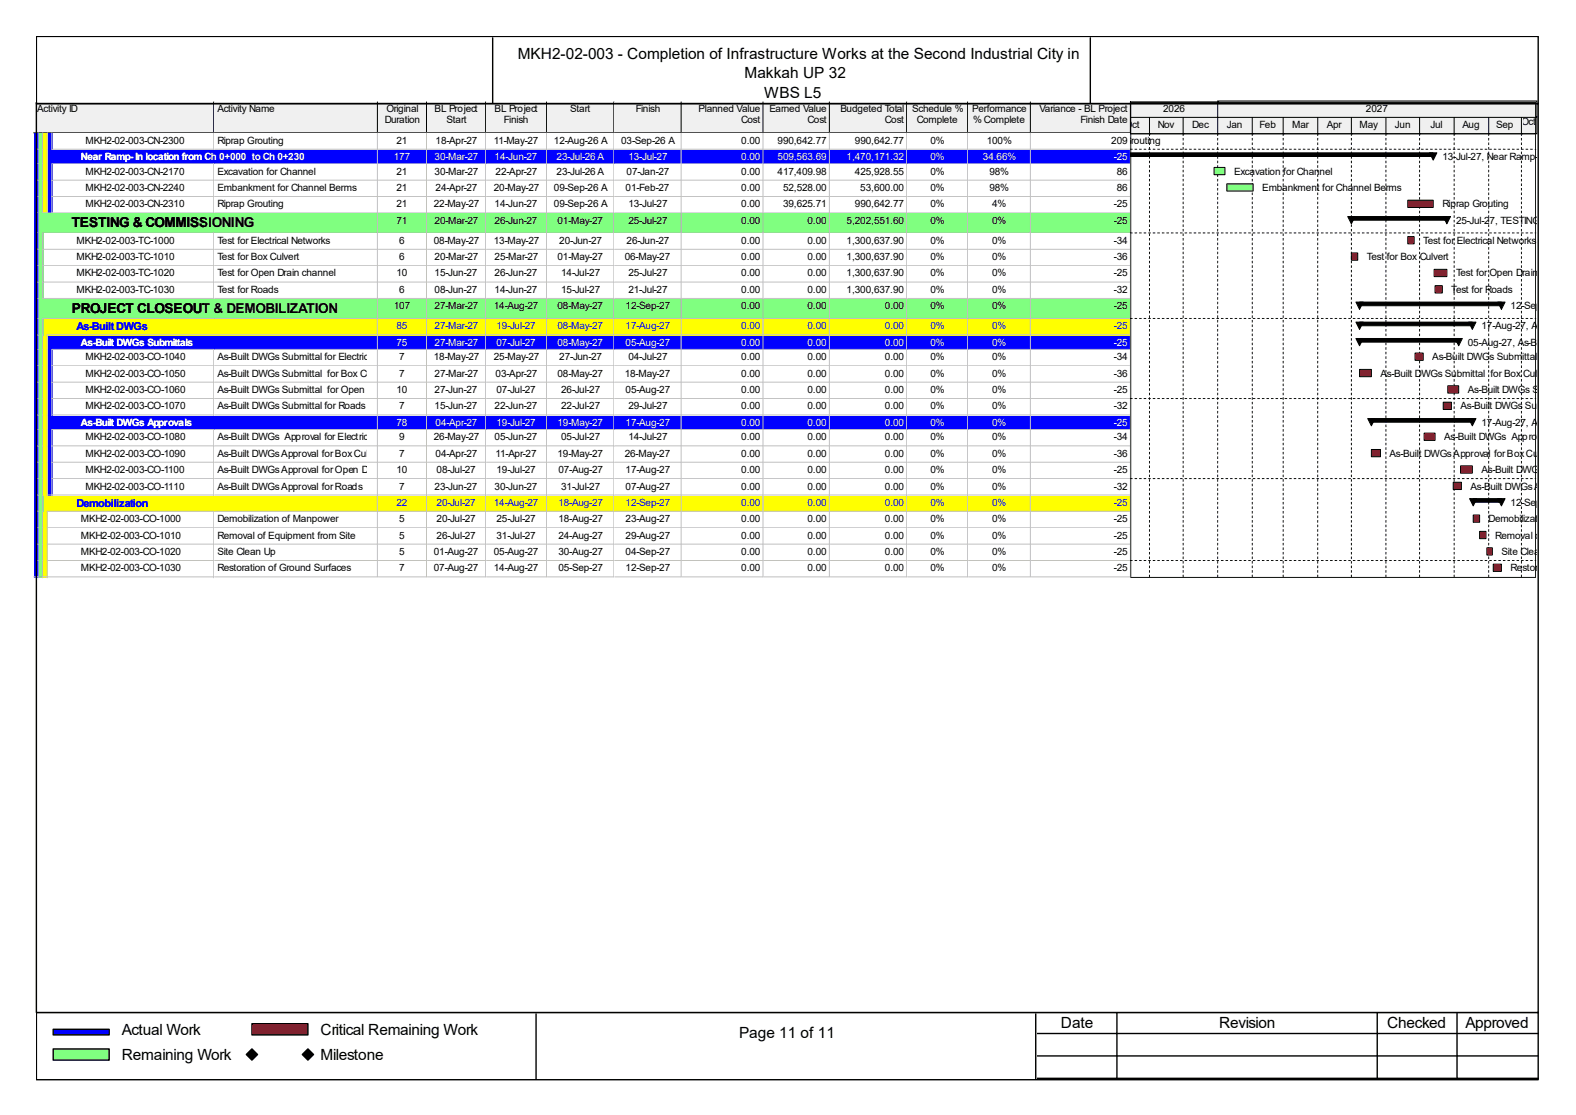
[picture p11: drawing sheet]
<svg xmlns="http://www.w3.org/2000/svg" width="297mm" height="210mm" viewBox="0 0 297 210" stroke-linecap="round" stroke-linejoin="round" font-family="sans-serif">
<defs><g id="words">
<g font-size="2.9">
<text x="97.6" y="11.1">MKH2-02-003 - Completion of Infrastructure Works at the Second Industrial City in</text>
<text x="140.3" y="14.8">Makkah UP 32</text>
<text x="144" y="18.5">WBS L5</text>
<text x="22.9" y="194.9">Actual Work</text>
<text x="60.4" y="194.9">Critical Remaining Work</text>
<text x="139.3" y="195.5">Page 11 of 11</text>
<text x="199.9" y="193.6">Date</text>
<text x="229.7" y="193.6">Revision</text>
<text x="261.4" y="193.6">Checked</text>
<text x="276.2" y="193.6">Approved</text>
<text x="22.9" y="199.7">Remaining Work</text>
<text x="60.4" y="199.7">Milestone</text>
</g>
<g font-size="2.6">
<text x="13.5" y="42.8">TESTING &amp; COMMISSIONING</text>
<text x="13.5" y="59">PROJECT CLOSEOUT &amp; DEMOBILIZATION</text>
</g>
<g font-size="2.1" fill="#00f">
<text x="14.4" y="62.2">As-Built DWGs</text>
<text x="14.4" y="95.5">Demobilization</text>
</g>
<g font-size="1.9">
<text x="7" y="21.1">Activity ID</text>
<text x="41" y="21.1">Activity Name</text>
<text x="72.5" y="23.1">Duration</text>
<text x="72.9" y="21.1">Original</text>
<text x="81.9" y="21.1">BL Project</text>
<text x="84.2" y="23.1">Start</text>
<text x="93.2" y="21.1">BL Project</text>
<text x="95" y="23.1">Finish</text>
<text x="107.4" y="21.1">Start</text>
<text x="119.8" y="21.1">Finish</text>
<text x="131.6" y="21.1">Planned Value</text>
<text x="139.7" y="23.1">Cost</text>
<text x="145" y="21.1">Earned Value</text>
<text x="152.2" y="23.1">Cost</text>
<text x="158.4" y="21.1">Budgeted Total</text>
<text x="166.8" y="23.1">Cost</text>
<text x="171.9" y="21.1">Schedule %</text>
<text x="172.8" y="23.1">Complete</text>
<text x="183.2" y="21.1">Performance</text>
<text x="183.4" y="23.1">% Complete</text>
<text x="195.9" y="21.1">Variance - BL Project</text>
<text x="203.6" y="23.1">Finish Date</text>
<text x="219.2" y="21.1">2026</text>
<text x="257.4" y="21.1">2027</text>
<text x="286.7" y="23.6">Oct</text>
<text x="16.1" y="27.1">MKH2-02-003-CN-2300</text>
<text x="41" y="27.1">Riprap Grouting</text>
<text x="74.7" y="27.1">21</text>
<text x="82.1" y="27.1">18-Apr-27</text>
<text x="93" y="27.1">11-May-27</text>
<text x="104.4" y="27.1">12-Aug-26 A</text>
<text x="117.1" y="27.1">03-Sep-26 A</text>
<text x="139.7" y="27.1">0.00</text>
<text x="146.5" y="27.1">990,642.77</text>
<text x="161.1" y="27.1">990,642.77</text>
<text x="175.3" y="27.1">0%</text>
<text x="186" y="27.1">100%</text>
<text x="206.2" y="27.1">Riprap Grouting</text>
<text x="209.4" y="27.1">209</text>
<text x="212" y="24.1">Oct</text>
<text x="218.2" y="24.1">Nov</text>
<text x="224.7" y="24.1">Dec</text>
<text x="231.2" y="24.1">Jan</text>
<text x="237.4" y="24.1">Feb</text>
<text x="243.5" y="24.1">Mar</text>
<text x="250.1" y="24.1">Apr</text>
<text x="256.2" y="24.1">May</text>
<text x="262.9" y="24.1">Jun</text>
<text x="269.6" y="24.1">Jul</text>
<text x="275.6" y="24.1">Aug</text>
<text x="281.9" y="24.1">Sep</text>
<text x="16.1" y="32.9">MKH2-02-003-CN-2170</text>
<text x="16.1" y="36">MKH2-02-003-CN-2240</text>
<text x="41" y="32.9">Excavation for Channel</text>
<text x="41" y="36">Embankment for Channel Berms</text>
<text x="74.7" y="32.9">21</text>
<text x="74.7" y="36">21</text>
<text x="81.9" y="32.9">30-Mar-27</text>
<text x="82.1" y="36">24-Apr-27</text>
<text x="93" y="36">20-May-27</text>
<text x="93.4" y="32.9">22-Apr-27</text>
<text x="104.4" y="36">09-Sep-26 A</text>
<text x="104.9" y="32.9">23-Jul-26 A</text>
<text x="117.9" y="36">01-Feb-27</text>
<text x="118.1" y="32.9">07-Jan-27</text>
<text x="139.7" y="32.9">0.00</text>
<text x="139.7" y="36">0.00</text>
<text x="146.5" y="32.9">417,409.98</text>
<text x="147.6" y="36">52,528.00</text>
<text x="161.1" y="32.9">425,928.55</text>
<text x="162.1" y="36">53,600.00</text>
<text x="175.3" y="32.9">0%</text>
<text x="175.3" y="36">0%</text>
<text x="186.5" y="32.9">98%</text>
<text x="186.5" y="36">98%</text>
<text x="210.5" y="32.9">86</text>
<text x="210.5" y="36">86</text>
<text x="232.6" y="32.9">Excavation for Channel</text>
<text x="237.9" y="36">Embankment for Channel Berms</text>
<text x="271.8" y="30.1">13-Jul-27, Near Ramp- In location</text>
<text x="16.1" y="39.1">MKH2-02-003-CN-2310</text>
<text x="41" y="39.1">Riprap Grouting</text>
<text x="74.7" y="39.1">21</text>
<text x="81.7" y="39.1">22-May-27</text>
<text x="93.2" y="39.1">14-Jun-27</text>
<text x="104.4" y="39.1">09-Sep-26 A</text>
<text x="118.4" y="39.1">13-Jul-27</text>
<text x="139.7" y="39.1">0.00</text>
<text x="147.6" y="39.1">39,625.71</text>
<text x="161.1" y="39.1">990,642.77</text>
<text x="175.3" y="39.1">0%</text>
<text x="187" y="39.1">4%</text>
<text x="209.9" y="39.1">-25</text>
<text x="271.8" y="39.1">Riprap Grouting</text>
<text x="14.4" y="45.9">MKH2-02-003-TC-1000</text>
<text x="41" y="45.9">Test for Electrical Networks</text>
<text x="74.7" y="42.1">71</text>
<text x="75.2" y="45.9">6</text>
<text x="81.7" y="45.9">08-May-27</text>
<text x="81.9" y="42.1">20-Mar-27</text>
<text x="93" y="45.9">13-May-27</text>
<text x="93.2" y="42.1">26-Jun-27</text>
<text x="105.1" y="42.1">01-May-27</text>
<text x="105.4" y="45.9">20-Jun-27</text>
<text x="118.1" y="45.9">26-Jun-27</text>
<text x="118.4" y="42.1">25-Jul-27</text>
<text x="139.7" y="42.1">0.00</text>
<text x="139.7" y="45.9">0.00</text>
<text x="152.2" y="42.1">0.00</text>
<text x="152.2" y="45.9">0.00</text>
<text x="159.6" y="42.1">5,202,551.60</text>
<text x="159.6" y="45.9">1,300,637.90</text>
<text x="175.3" y="42.1">0%</text>
<text x="175.3" y="45.9">0%</text>
<text x="187" y="42.1">0%</text>
<text x="187" y="45.9">0%</text>
<text x="209.9" y="42.1">-25</text>
<text x="209.9" y="45.9">-34</text>
<text x="268.2" y="45.9">Test for Electrical Networks</text>
<text x="274.4" y="42.1">25-Jul-27, TESTING &amp; COMM</text>
<text x="14.4" y="49">MKH2-02-003-TC-1010</text>
<text x="14.4" y="52.1">MKH2-02-003-TC-1020</text>
<text x="41" y="49">Test for Box Culvert</text>
<text x="41" y="52.1">Test for Open Drain channel</text>
<text x="74.7" y="52.1">10</text>
<text x="75.2" y="49">6</text>
<text x="81.9" y="49">20-Mar-27</text>
<text x="81.9" y="52.1">15-Jun-27</text>
<text x="93.2" y="49">25-Mar-27</text>
<text x="93.2" y="52.1">26-Jun-27</text>
<text x="105.1" y="49">01-May-27</text>
<text x="105.7" y="52.1">14-Jul-27</text>
<text x="117.7" y="49">06-May-27</text>
<text x="118.4" y="52.1">25-Jul-27</text>
<text x="139.7" y="49">0.00</text>
<text x="139.7" y="52.1">0.00</text>
<text x="152.2" y="49">0.00</text>
<text x="152.2" y="52.1">0.00</text>
<text x="159.6" y="49">1,300,637.90</text>
<text x="159.6" y="52.1">1,300,637.90</text>
<text x="175.3" y="49">0%</text>
<text x="175.3" y="52.1">0%</text>
<text x="187" y="49">0%</text>
<text x="187" y="52.1">0%</text>
<text x="209.9" y="49">-36</text>
<text x="209.9" y="52.1">-25</text>
<text x="257.6" y="49">Test for Box Culvert</text>
<text x="274.4" y="52.1">Test for Open Drain channel</text>
<text x="14.4" y="55.2">MKH2-02-003-TC-1030</text>
<text x="41" y="55.2">Test for Roads</text>
<text x="74.2" y="58.3">107</text>
<text x="75.2" y="55.2">6</text>
<text x="81.9" y="55.2">08-Jun-27</text>
<text x="81.9" y="58.3">27-Mar-27</text>
<text x="93" y="58.3">14-Aug-27</text>
<text x="93.2" y="55.2">14-Jun-27</text>
<text x="105.1" y="58.3">08-May-27</text>
<text x="105.7" y="55.2">15-Jul-27</text>
<text x="117.9" y="58.3">12-Sep-27</text>
<text x="118.4" y="55.2">21-Jul-27</text>
<text x="139.7" y="55.2">0.00</text>
<text x="139.7" y="58.3">0.00</text>
<text x="152.2" y="55.2">0.00</text>
<text x="152.2" y="58.3">0.00</text>
<text x="159.6" y="55.2">1,300,637.90</text>
<text x="166.8" y="58.3">0.00</text>
<text x="175.3" y="55.2">0%</text>
<text x="175.3" y="58.3">0%</text>
<text x="187" y="55.2">0%</text>
<text x="187" y="58.3">0%</text>
<text x="209.9" y="55.2">-32</text>
<text x="209.9" y="58.3">-25</text>
<text x="273.5" y="55.2">Test for Roads</text>
<text x="284.7" y="58.3">12-Sep-27, PROJ</text>
<text x="276.6" y="65.1">05-Aug-27, As-Built DWGs</text>
<text x="279.2" y="62">17-Aug-27, As-Built DWG</text>
<text x="16.1" y="67.9">MKH2-02-003-CO-1040</text>
<text x="16.1" y="71">MKH2-02-003-CO-1050</text>
<text x="41" y="67.9">As-Built DWGs Submittal for Electrical Networks</text>
<text x="41" y="71">As-Built DWGs Submittal for Box Culvert</text>
<text x="75.2" y="67.9">7</text>
<text x="75.2" y="71">7</text>
<text x="81.7" y="67.9">18-May-27</text>
<text x="81.9" y="71">27-Mar-27</text>
<text x="93" y="67.9">25-May-27</text>
<text x="93.4" y="71">03-Apr-27</text>
<text x="105.1" y="71">08-May-27</text>
<text x="105.4" y="67.9">27-Jun-27</text>
<text x="117.7" y="71">18-May-27</text>
<text x="118.4" y="67.9">04-Jul-27</text>
<text x="139.7" y="67.9">0.00</text>
<text x="139.7" y="71">0.00</text>
<text x="152.2" y="67.9">0.00</text>
<text x="152.2" y="71">0.00</text>
<text x="166.8" y="67.9">0.00</text>
<text x="166.8" y="71">0.00</text>
<text x="175.3" y="67.9">0%</text>
<text x="175.3" y="71">0%</text>
<text x="187" y="67.9">0%</text>
<text x="187" y="71">0%</text>
<text x="209.9" y="67.9">-34</text>
<text x="209.9" y="71">-36</text>
<text x="260.2" y="71">As-Built DWGs Submittal for Box Culvert</text>
<text x="269.9" y="67.9">As-Built DWGs Submittal for Electric</text>
<text x="16.1" y="74">MKH2-02-003-CO-1060</text>
<text x="16.1" y="77.1">MKH2-02-003-CO-1070</text>
<text x="41" y="74">As-Built DWGs Submittal for Open Drain channel</text>
<text x="41" y="77.1">As-Built DWGs Submittal for Roads</text>
<text x="74.7" y="74">10</text>
<text x="75.2" y="77.1">7</text>
<text x="81.9" y="74">27-Jun-27</text>
<text x="81.9" y="77.1">15-Jun-27</text>
<text x="93.2" y="77.1">22-Jun-27</text>
<text x="93.6" y="74">07-Jul-27</text>
<text x="105.7" y="74">26-Jul-27</text>
<text x="105.7" y="77.1">22-Jul-27</text>
<text x="117.9" y="74">05-Aug-27</text>
<text x="118.4" y="77.1">29-Jul-27</text>
<text x="139.7" y="74">0.00</text>
<text x="139.7" y="77.1">0.00</text>
<text x="152.2" y="74">0.00</text>
<text x="152.2" y="77.1">0.00</text>
<text x="166.8" y="74">0.00</text>
<text x="166.8" y="77.1">0.00</text>
<text x="175.3" y="74">0%</text>
<text x="175.3" y="77.1">0%</text>
<text x="187" y="74">0%</text>
<text x="187" y="77.1">0%</text>
<text x="209.9" y="74">-25</text>
<text x="209.9" y="77.1">-32</text>
<text x="275.3" y="77.1">As-Built DWGs Submittal for</text>
<text x="276.6" y="74">As-Built DWGs Submittal fo</text>
<text x="16.1" y="82.9">MKH2-02-003-CO-1080</text>
<text x="41" y="82.9">As-Built DWGs Approval for Electrical Networks</text>
<text x="75.2" y="82.9">9</text>
<text x="81.7" y="82.9">26-May-27</text>
<text x="93.2" y="82.9">05-Jun-27</text>
<text x="105.7" y="82.9">05-Jul-27</text>
<text x="118.4" y="82.9">14-Jul-27</text>
<text x="139.7" y="82.9">0.00</text>
<text x="152.2" y="82.9">0.00</text>
<text x="166.8" y="82.9">0.00</text>
<text x="175.3" y="82.9">0%</text>
<text x="187" y="82.9">0%</text>
<text x="209.9" y="82.9">-34</text>
<text x="272.2" y="82.9">As-Built DWGs Approval for Elec</text>
<text x="279.2" y="80.2">17-Aug-27, As-Built DWG</text>
<text x="16.1" y="86">MKH2-02-003-CO-1090</text>
<text x="16.1" y="89.1">MKH2-02-003-CO-1100</text>
<text x="41" y="86">As-Built DWGs Approval for Box Culvert</text>
<text x="41" y="89.1">As-Built DWGs Approval for Open Drain channel</text>
<text x="74.7" y="89.1">10</text>
<text x="75.2" y="86">7</text>
<text x="82.1" y="86">04-Apr-27</text>
<text x="82.3" y="89.1">08-Jul-27</text>
<text x="93.4" y="86">11-Apr-27</text>
<text x="93.6" y="89.1">19-Jul-27</text>
<text x="105.1" y="86">19-May-27</text>
<text x="105.2" y="89.1">07-Aug-27</text>
<text x="117.7" y="86">26-May-27</text>
<text x="117.9" y="89.1">17-Aug-27</text>
<text x="139.7" y="86">0.00</text>
<text x="139.7" y="89.1">0.00</text>
<text x="152.2" y="86">0.00</text>
<text x="152.2" y="89.1">0.00</text>
<text x="166.8" y="86">0.00</text>
<text x="166.8" y="89.1">0.00</text>
<text x="175.3" y="86">0%</text>
<text x="175.3" y="89.1">0%</text>
<text x="187" y="86">0%</text>
<text x="187" y="89.1">0%</text>
<text x="209.9" y="86">-36</text>
<text x="209.9" y="89.1">-25</text>
<text x="261.9" y="86">As-Built DWGs Approval for Box Culvert</text>
<text x="279.2" y="89.1">As-Built DWGs Approval</text>
<text x="16.1" y="92.2">MKH2-02-003-CO-1110</text>
<text x="41" y="92.2">As-Built DWGs Approval for Roads</text>
<text x="75.2" y="92.2">7</text>
<text x="81.9" y="92.2">23-Jun-27</text>
<text x="93.2" y="92.2">30-Jun-27</text>
<text x="105.7" y="92.2">31-Jul-27</text>
<text x="117.9" y="92.2">07-Aug-27</text>
<text x="139.7" y="92.2">0.00</text>
<text x="152.2" y="92.2">0.00</text>
<text x="166.8" y="92.2">0.00</text>
<text x="175.3" y="92.2">0%</text>
<text x="187" y="92.2">0%</text>
<text x="209.9" y="92.2">-32</text>
<text x="277.1" y="92.2">As-Built DWGs Approval fo</text>
<text x="284.7" y="95.2">12-Sep-27, Demo</text>
<text x="15.2" y="98.3">MKH2-02-003-CO-1000</text>
<text x="15.2" y="101.4">MKH2-02-003-CO-1010</text>
<text x="41" y="98.3">Demobilization of Manpower</text>
<text x="41" y="101.4">Removal of Equipment from Site</text>
<text x="75.2" y="98.3">5</text>
<text x="75.2" y="101.4">5</text>
<text x="82.3" y="98.3">20-Jul-27</text>
<text x="82.3" y="101.4">26-Jul-27</text>
<text x="93.6" y="98.3">25-Jul-27</text>
<text x="93.6" y="101.4">31-Jul-27</text>
<text x="105.2" y="98.3">18-Aug-27</text>
<text x="105.2" y="101.4">24-Aug-27</text>
<text x="117.9" y="98.3">23-Aug-27</text>
<text x="117.9" y="101.4">29-Aug-27</text>
<text x="139.7" y="98.3">0.00</text>
<text x="139.7" y="101.4">0.00</text>
<text x="152.2" y="98.3">0.00</text>
<text x="152.2" y="101.4">0.00</text>
<text x="166.8" y="98.3">0.00</text>
<text x="166.8" y="101.4">0.00</text>
<text x="175.3" y="98.3">0%</text>
<text x="175.3" y="101.4">0%</text>
<text x="187" y="98.3">0%</text>
<text x="187" y="101.4">0%</text>
<text x="209.9" y="98.3">-25</text>
<text x="209.9" y="101.4">-25</text>
<text x="280.5" y="98.3">Demobilization of Man</text>
<text x="281.8" y="101.4">Removal of Equipme</text>
<text x="15.2" y="104.5">MKH2-02-003-CO-1020</text>
<text x="15.2" y="107.6">MKH2-02-003-CO-1030</text>
<text x="41" y="104.5">Site Clean Up</text>
<text x="41" y="107.6">Restoration of Ground Surfaces</text>
<text x="75.2" y="104.5">5</text>
<text x="75.2" y="107.6">7</text>
<text x="81.7" y="104.5">01-Aug-27</text>
<text x="81.7" y="107.6">07-Aug-27</text>
<text x="93" y="104.5">05-Aug-27</text>
<text x="93" y="107.6">14-Aug-27</text>
<text x="105.2" y="104.5">30-Aug-27</text>
<text x="105.2" y="107.6">05-Sep-27</text>
<text x="117.9" y="104.5">04-Sep-27</text>
<text x="117.9" y="107.6">12-Sep-27</text>
<text x="139.7" y="104.5">0.00</text>
<text x="139.7" y="107.6">0.00</text>
<text x="152.2" y="104.5">0.00</text>
<text x="152.2" y="107.6">0.00</text>
<text x="166.8" y="104.5">0.00</text>
<text x="166.8" y="107.6">0.00</text>
<text x="175.3" y="104.5">0%</text>
<text x="175.3" y="107.6">0%</text>
<text x="187" y="104.5">0%</text>
<text x="187" y="107.6">0%</text>
<text x="209.9" y="104.5">-25</text>
<text x="209.9" y="107.6">-25</text>
<text x="283" y="104.5">Site Clean Up</text>
<text x="284.7" y="107.6">Restoration of Gr</text>
</g>
<g font-size="1.9" fill="#fff">
<text x="15.2" y="30.2">Near Ramp- In location from Ch 0+000 to Ch 0+230</text>
<text x="74.2" y="30.1">177</text>
<text x="81.9" y="30.1">30-Mar-27</text>
<text x="93.2" y="30.1">14-Jun-27</text>
<text x="104.9" y="30.1">23-Jul-26 A</text>
<text x="118.4" y="30.1">13-Jul-27</text>
<text x="139.7" y="30.1">0.00</text>
<text x="146.5" y="30.1">509,563.69</text>
<text x="159.6" y="30.1">1,470,171.32</text>
<text x="175.3" y="30.1">0%</text>
<text x="185.3" y="30.1">34.66%</text>
<text x="209.9" y="30.1">-25</text>
<text x="15.2" y="65.2">As-Built DWGs Submittals</text>
<text x="74.7" y="65.1">75</text>
<text x="81.9" y="65.1">27-Mar-27</text>
<text x="93.6" y="65.1">07-Jul-27</text>
<text x="105.1" y="65.1">08-May-27</text>
<text x="117.9" y="65.1">05-Aug-27</text>
<text x="139.7" y="65.1">0.00</text>
<text x="152.2" y="65.1">0.00</text>
<text x="166.8" y="65.1">0.00</text>
<text x="175.3" y="65.1">0%</text>
<text x="187" y="65.1">0%</text>
<text x="209.9" y="65.1">-25</text>
<text x="15.2" y="80.3">As-Built DWGs Approvals</text>
<text x="74.7" y="80.2">78</text>
<text x="82.1" y="80.2">04-Apr-27</text>
<text x="93.6" y="80.2">19-Jul-27</text>
<text x="105.1" y="80.2">19-May-27</text>
<text x="117.9" y="80.2">17-Aug-27</text>
<text x="139.7" y="80.2">0.00</text>
<text x="152.2" y="80.2">0.00</text>
<text x="166.8" y="80.2">0.00</text>
<text x="175.3" y="80.2">0%</text>
<text x="187" y="80.2">0%</text>
<text x="209.9" y="80.2">-25</text>
</g>
<g font-size="1.9" fill="#00f">
<text x="74.7" y="62">85</text>
<text x="81.9" y="62">27-Mar-27</text>
<text x="93.6" y="62">19-Jul-27</text>
<text x="105.1" y="62">08-May-27</text>
<text x="117.9" y="62">17-Aug-27</text>
<text x="139.7" y="62">0.00</text>
<text x="152.2" y="62">0.00</text>
<text x="166.8" y="62">0.00</text>
<text x="175.3" y="62">0%</text>
<text x="187" y="62">0%</text>
<text x="209.9" y="62">-25</text>
<text x="74.7" y="95.2">22</text>
<text x="82.3" y="95.2">20-Jul-27</text>
<text x="93" y="95.2">14-Aug-27</text>
<text x="105.2" y="95.2">18-Aug-27</text>
<text x="117.9" y="95.2">12-Sep-27</text>
<text x="139.7" y="95.2">0.00</text>
<text x="152.2" y="95.2">0.00</text>
<text x="166.8" y="95.2">0.00</text>
<text x="175.3" y="95.2">0%</text>
<text x="187" y="95.2">0%</text>
<text x="209.9" y="95.2">-25</text>
</g>
</g></defs>
<path d="M6.5 19.2h33.9v6h-33.9z" fill="#f0f0f0"/>
<path d="M40.3 19.2v5.8h-34" fill="none" stroke="#000" stroke-width=".19"/>
<path d="M40.4 19.2h30.9v6h-30.9z" fill="#f0f0f0"/>
<path d="M71.1 19.2v5.8h-30.8" fill="none" stroke="#000" stroke-width=".19"/>
<path d="M71.3 19.2h9.3v6h-9.3z" fill="#f0f0f0"/>
<path d="M80.4 19.2v5.8h-9.3" fill="none" stroke="#000" stroke-width=".19"/>
<path d="M80.6 19.2h11.1v6h-11.1z" fill="#f0f0f0"/>
<path d="M91.5 19.2v5.8h-11.1" fill="none" stroke="#000" stroke-width=".19"/>
<path d="M91.7 19.2h11.5v6h-11.5z" fill="#f0f0f0"/>
<path d="M103 19.2v5.8h-11.5" fill="none" stroke="#000" stroke-width=".19"/>
<path d="M103.2 19.2h12.7v6h-12.7z" fill="#f0f0f0"/>
<path d="M115.7 19.2v5.8h-12.7" fill="none" stroke="#000" stroke-width=".19"/>
<path d="M115.9 19.2h12.6v6h-12.6z" fill="#f0f0f0"/>
<path d="M128.4 19.2v5.8h-12.7" fill="none" stroke="#000" stroke-width=".19"/>
<path d="M128.5 19.2h15.5v6h-15.5z" fill="#f0f0f0"/>
<path d="M143.8 19.2v5.8h-15.4" fill="none" stroke="#000" stroke-width=".19"/>
<path d="M144 19.2h12.5v6h-12.5z" fill="#f0f0f0"/>
<path d="M156.3 19.2v5.8h-12.5" fill="none" stroke="#000" stroke-width=".19"/>
<path d="M156.5 19.2h14.5v6h-14.5z" fill="#f0f0f0"/>
<path d="M170.9 19.2v5.8h-14.6" fill="none" stroke="#000" stroke-width=".19"/>
<path d="M171 19.2h11.5v6h-11.5z" fill="#f0f0f0"/>
<path d="M182.4 19.2v5.8h-11.5" fill="none" stroke="#000" stroke-width=".19"/>
<path d="M182.5 19.2h11.9v6h-11.9z" fill="#f0f0f0"/>
<path d="M194.2 19.2v5.8h-11.8" fill="none" stroke="#000" stroke-width=".19"/>
<path d="M194.4 19.2h18.8v6h-18.8z" fill="#f0f0f0"/>
<path d="M213 19.2v5.8h-18.8" fill="none" stroke="#000" stroke-width=".19"/>
<path d="M6.5 25.2h.9v3.1h-.9z" fill="#00f"/>
<path d="M7.2 25v3.3" fill="none" stroke="#c0c0c0" stroke-width=".19"/>
<path d="M7.4 25.2h.8v3.1h-.8z" fill="#80ff80"/>
<path d="M8.1 25v3.3" fill="none" stroke="#c0c0c0" stroke-width=".19"/>
<path d="M8.2 25.2h.9v3.1h-.9z" fill="#ff0"/>
<path d="M8.9 25v3.3" fill="none" stroke="#c0c0c0" stroke-width=".19"/>
<path d="M9.1 25.2h.8v3.1h-.8z" fill="#00f"/>
<path d="M9.8 25v3.3" fill="none" stroke="#c0c0c0" stroke-width=".19"/>
<path d="M9.9 25.2h30.5v3.1h-30.5z" fill="#fff"/>
<path d="M9.8 28.1h30.6M40.3 25v3.3" fill="none" stroke="#c0c0c0" stroke-width=".19"/>
<path d="M40.4 25.2h30.9v3.1h-30.9z" fill="#fff"/>
<path d="M71.1 25v3.1h-30.7" fill="none" stroke="#c0c0c0" stroke-width=".19"/>
<path d="M71.3 25.2h9.3v3.1h-9.3z" fill="#fff"/>
<path d="M80.4 25v3.1h-9.1" fill="none" stroke="#c0c0c0" stroke-width=".19"/>
<path d="M80.6 25.2h11.1v3.1h-11.1z" fill="#fff"/>
<path d="M91.5 25v3.1h-10.9" fill="none" stroke="#c0c0c0" stroke-width=".19"/>
<path d="M91.7 25.2h11.5v3.1h-11.5z" fill="#fff"/>
<path d="M103 25v3.1h-11.3" fill="none" stroke="#c0c0c0" stroke-width=".19"/>
<path d="M103.2 25.2h12.7v3.1h-12.7z" fill="#fff"/>
<path d="M115.7 25v3.1h-12.5" fill="none" stroke="#c0c0c0" stroke-width=".19"/>
<path d="M115.9 25.2h12.6v3.1h-12.6z" fill="#fff"/>
<path d="M128.4 25v3.1h-12.5" fill="none" stroke="#c0c0c0" stroke-width=".19"/>
<path d="M128.5 25.2h15.5v3.1h-15.5z" fill="#fff"/>
<path d="M143.8 25v3.1h-15.3" fill="none" stroke="#c0c0c0" stroke-width=".19"/>
<path d="M144 25.2h12.5v3.1h-12.5z" fill="#fff"/>
<path d="M156.3 25v3.1h-12.3" fill="none" stroke="#c0c0c0" stroke-width=".19"/>
<path d="M156.5 25.2h14.5v3.1h-14.5z" fill="#fff"/>
<path d="M170.9 25v3.1h-14.4" fill="none" stroke="#c0c0c0" stroke-width=".19"/>
<path d="M171 25.2h11.5v3.1h-11.5z" fill="#fff"/>
<path d="M182.4 25v3.1h-11.4" fill="none" stroke="#c0c0c0" stroke-width=".19"/>
<path d="M182.5 25.2h11.9v3.1h-11.9z" fill="#fff"/>
<path d="M194.2 25v3.1h-11.7" fill="none" stroke="#c0c0c0" stroke-width=".19"/>
<path d="M194.4 25.2h18.8v3.1h-18.8z" fill="#fff"/>
<path d="M213 25v3.1h-18.7" fill="none" stroke="#c0c0c0" stroke-width=".19"/>
<path d="M6.5 28.3h.9v2.7h-.9z" fill="#00f"/>
<path d="M7.2 28.1v2.9" fill="none" stroke="#c0c0c0" stroke-width=".19"/>
<path d="M7.4 28.3h.8v2.7h-.8z" fill="#80ff80"/>
<path d="M8.1 28.1v2.9" fill="none" stroke="#c0c0c0" stroke-width=".19"/>
<path d="M8.2 28.3h.9v2.7h-.9z" fill="#ff0"/>
<path d="M8.9 28.1v2.9" fill="none" stroke="#c0c0c0" stroke-width=".19"/>
<path d="M9.1 28.3h31.3v2.7h-31.3z" fill="#00f"/>
<path d="M9.8 30.9h30.6" fill="none" stroke="#c0c0c0" stroke-width=".19"/>
<path d="M40.4 28.3h30.9v2.7h-30.9z" fill="#00f"/>
<path d="M71.1 28.1v2.8h-30.7" fill="none" stroke="#c0c0c0" stroke-width=".19"/>
<path d="M71.3 28.3h9.3v2.7h-9.3z" fill="#00f"/>
<path d="M80.4 28.1v2.8h-9.1" fill="none" stroke="#c0c0c0" stroke-width=".19"/>
<path d="M80.6 28.3h11.1v2.7h-11.1z" fill="#00f"/>
<path d="M91.5 28.1v2.8h-10.9" fill="none" stroke="#c0c0c0" stroke-width=".19"/>
<path d="M91.7 28.3h11.5v2.7h-11.5z" fill="#00f"/>
<path d="M103 28.1v2.8h-11.3" fill="none" stroke="#c0c0c0" stroke-width=".19"/>
<path d="M103.2 28.3h12.7v2.7h-12.7z" fill="#00f"/>
<path d="M115.7 28.1v2.8h-12.5" fill="none" stroke="#c0c0c0" stroke-width=".19"/>
<path d="M115.9 28.3h12.6v2.7h-12.6z" fill="#00f"/>
<path d="M128.4 28.1v2.8h-12.5" fill="none" stroke="#c0c0c0" stroke-width=".19"/>
<path d="M128.5 28.3h15.5v2.7h-15.5z" fill="#00f"/>
<path d="M143.8 28.1v2.8h-15.3" fill="none" stroke="#c0c0c0" stroke-width=".19"/>
<path d="M144 28.3h12.5v2.7h-12.5z" fill="#00f"/>
<path d="M156.3 28.1v2.8h-12.3" fill="none" stroke="#c0c0c0" stroke-width=".19"/>
<path d="M156.5 28.3h14.5v2.7h-14.5z" fill="#00f"/>
<path d="M170.9 28.1v2.8h-14.4" fill="none" stroke="#c0c0c0" stroke-width=".19"/>
<path d="M171 28.3h11.5v2.7h-11.5z" fill="#00f"/>
<path d="M182.4 28.1v2.8h-11.4" fill="none" stroke="#c0c0c0" stroke-width=".19"/>
<path d="M182.5 28.3h11.9v2.7h-11.9z" fill="#00f"/>
<path d="M194.2 28.1v2.8h-11.7" fill="none" stroke="#c0c0c0" stroke-width=".19"/>
<path d="M194.4 28.3h18.8v2.7h-18.8z" fill="#00f"/>
<path d="M213 28.1v2.8h-18.7" fill="none" stroke="#c0c0c0" stroke-width=".19"/>
<path d="M6.5 31h.9v3.1h-.9z" fill="#00f"/>
<path d="M7.2 30.9v3.2" fill="none" stroke="#c0c0c0" stroke-width=".19"/>
<path d="M7.4 31h.8v3.1h-.8z" fill="#80ff80"/>
<path d="M8.1 30.9v3.2" fill="none" stroke="#c0c0c0" stroke-width=".19"/>
<path d="M8.2 31h.9v3.1h-.9z" fill="#ff0"/>
<path d="M8.9 30.9v3.2" fill="none" stroke="#c0c0c0" stroke-width=".19"/>
<path d="M9.1 31h.8v3.1h-.8z" fill="#00f"/>
<path d="M9.8 30.9v3.2" fill="none" stroke="#c0c0c0" stroke-width=".19"/>
<path d="M9.9 31h30.5v3.1h-30.5z" fill="#fff"/>
<path d="M9.8 33.9h30.6M40.3 30.9v3.2" fill="none" stroke="#c0c0c0" stroke-width=".19"/>
<path d="M40.4 31h30.9v3.1h-30.9z" fill="#fff"/>
<path d="M71.1 30.9v3h-30.7" fill="none" stroke="#c0c0c0" stroke-width=".19"/>
<path d="M71.3 31h9.3v3.1h-9.3z" fill="#fff"/>
<path d="M80.4 30.9v3h-9.1" fill="none" stroke="#c0c0c0" stroke-width=".19"/>
<path d="M80.6 31h11.1v3.1h-11.1z" fill="#fff"/>
<path d="M91.5 30.9v3h-10.9" fill="none" stroke="#c0c0c0" stroke-width=".19"/>
<path d="M91.7 31h11.5v3.1h-11.5z" fill="#fff"/>
<path d="M103 30.9v3h-11.3" fill="none" stroke="#c0c0c0" stroke-width=".19"/>
<path d="M103.2 31h12.7v3.1h-12.7z" fill="#fff"/>
<path d="M115.7 30.9v3h-12.5" fill="none" stroke="#c0c0c0" stroke-width=".19"/>
<path d="M115.9 31h12.6v3.1h-12.6z" fill="#fff"/>
<path d="M128.4 30.9v3h-12.5" fill="none" stroke="#c0c0c0" stroke-width=".19"/>
<path d="M128.5 31h15.5v3.1h-15.5z" fill="#fff"/>
<path d="M143.8 30.9v3h-15.3" fill="none" stroke="#c0c0c0" stroke-width=".19"/>
<path d="M144 31h12.5v3.1h-12.5z" fill="#fff"/>
<path d="M156.3 30.9v3h-12.3" fill="none" stroke="#c0c0c0" stroke-width=".19"/>
<path d="M156.5 31h14.5v3.1h-14.5z" fill="#fff"/>
<path d="M170.9 30.9v3h-14.4" fill="none" stroke="#c0c0c0" stroke-width=".19"/>
<path d="M171 31h11.5v3.1h-11.5z" fill="#fff"/>
<path d="M182.4 30.9v3h-11.4" fill="none" stroke="#c0c0c0" stroke-width=".19"/>
<path d="M182.5 31h11.9v3.1h-11.9z" fill="#fff"/>
<path d="M194.2 30.9v3h-11.7" fill="none" stroke="#c0c0c0" stroke-width=".19"/>
<path d="M194.4 31h18.8v3.1h-18.8z" fill="#fff"/>
<path d="M213 30.9v3h-18.7" fill="none" stroke="#c0c0c0" stroke-width=".19"/>
<path d="M6.5 34.1h.9v3.1h-.9z" fill="#00f"/>
<path d="M7.2 33.9v3.3" fill="none" stroke="#c0c0c0" stroke-width=".19"/>
<path d="M7.4 34.1h.8v3.1h-.8z" fill="#80ff80"/>
<path d="M8.1 33.9v3.3" fill="none" stroke="#c0c0c0" stroke-width=".19"/>
<path d="M8.2 34.1h.9v3.1h-.9z" fill="#ff0"/>
<path d="M8.9 33.9v3.3" fill="none" stroke="#c0c0c0" stroke-width=".19"/>
<path d="M9.1 34.1h.8v3.1h-.8z" fill="#00f"/>
<path d="M9.8 33.9v3.3" fill="none" stroke="#c0c0c0" stroke-width=".19"/>
<path d="M9.9 34.1h30.5v3.1h-30.5z" fill="#fff"/>
<path d="M9.8 37h30.6M40.3 33.9v3.3" fill="none" stroke="#c0c0c0" stroke-width=".19"/>
<path d="M40.4 34.1h30.9v3.1h-30.9z" fill="#fff"/>
<path d="M71.1 33.9v3.1h-30.7" fill="none" stroke="#c0c0c0" stroke-width=".19"/>
<path d="M71.3 34.1h9.3v3.1h-9.3z" fill="#fff"/>
<path d="M80.4 33.9v3.1h-9.1" fill="none" stroke="#c0c0c0" stroke-width=".19"/>
<path d="M80.6 34.1h11.1v3.1h-11.1z" fill="#fff"/>
<path d="M91.5 33.9v3.1h-10.9" fill="none" stroke="#c0c0c0" stroke-width=".19"/>
<path d="M91.7 34.1h11.5v3.1h-11.5z" fill="#fff"/>
<path d="M103 33.9v3.1h-11.3" fill="none" stroke="#c0c0c0" stroke-width=".19"/>
<path d="M103.2 34.1h12.7v3.1h-12.7z" fill="#fff"/>
<path d="M115.7 33.9v3.1h-12.5" fill="none" stroke="#c0c0c0" stroke-width=".19"/>
<path d="M115.9 34.1h12.6v3.1h-12.6z" fill="#fff"/>
<path d="M128.4 33.9v3.1h-12.5" fill="none" stroke="#c0c0c0" stroke-width=".19"/>
<path d="M128.5 34.1h15.5v3.1h-15.5z" fill="#fff"/>
<path d="M143.8 33.9v3.1h-15.3" fill="none" stroke="#c0c0c0" stroke-width=".19"/>
<path d="M144 34.1h12.5v3.1h-12.5z" fill="#fff"/>
<path d="M156.3 33.9v3.1h-12.3" fill="none" stroke="#c0c0c0" stroke-width=".19"/>
<path d="M156.5 34.1h14.5v3.1h-14.5z" fill="#fff"/>
<path d="M170.9 33.9v3.1h-14.4" fill="none" stroke="#c0c0c0" stroke-width=".19"/>
<path d="M171 34.1h11.5v3.1h-11.5z" fill="#fff"/>
<path d="M182.4 33.9v3.1h-11.4" fill="none" stroke="#c0c0c0" stroke-width=".19"/>
<path d="M182.5 34.1h11.9v3.1h-11.9z" fill="#fff"/>
<path d="M194.2 33.9v3.1h-11.7" fill="none" stroke="#c0c0c0" stroke-width=".19"/>
<path d="M194.4 34.1h18.8v3.1h-18.8z" fill="#fff"/>
<path d="M213 33.9v3.1h-18.7" fill="none" stroke="#c0c0c0" stroke-width=".19"/>
<path d="M6.5 37.2h.9v3.1h-.9z" fill="#00f"/>
<path d="M7.2 37v3.3" fill="none" stroke="#c0c0c0" stroke-width=".19"/>
<path d="M7.4 37.2h.8v3.1h-.8z" fill="#80ff80"/>
<path d="M8.1 37v3.3" fill="none" stroke="#c0c0c0" stroke-width=".19"/>
<path d="M8.2 37.2h.9v3.1h-.9z" fill="#ff0"/>
<path d="M8.9 37v3.3M8.1 40.1h1" fill="none" stroke="#c0c0c0" stroke-width=".19"/>
<path d="M9.1 37.2h.8v3.1h-.8z" fill="#00f"/>
<path d="M9.8 37v3.3M8.9 40.1h1" fill="none" stroke="#c0c0c0" stroke-width=".19"/>
<path d="M9.9 37.2h30.5v3.1h-30.5z" fill="#fff"/>
<path d="M40.3 37v3.3M9.8 40.1h30.6" fill="none" stroke="#c0c0c0" stroke-width=".19"/>
<path d="M40.4 37.2h30.9v3.1h-30.9z" fill="#fff"/>
<path d="M71.1 37v3.1h-30.7" fill="none" stroke="#c0c0c0" stroke-width=".19"/>
<path d="M71.3 37.2h9.3v3.1h-9.3z" fill="#fff"/>
<path d="M80.4 37v3.1h-9.1" fill="none" stroke="#c0c0c0" stroke-width=".19"/>
<path d="M80.6 37.2h11.1v3.1h-11.1z" fill="#fff"/>
<path d="M91.5 37v3.1h-10.9" fill="none" stroke="#c0c0c0" stroke-width=".19"/>
<path d="M91.7 37.2h11.5v3.1h-11.5z" fill="#fff"/>
<path d="M103 37v3.1h-11.3" fill="none" stroke="#c0c0c0" stroke-width=".19"/>
<path d="M103.2 37.2h12.7v3.1h-12.7z" fill="#fff"/>
<path d="M115.7 37v3.1h-12.5" fill="none" stroke="#c0c0c0" stroke-width=".19"/>
<path d="M115.9 37.2h12.6v3.1h-12.6z" fill="#fff"/>
<path d="M128.4 37v3.1h-12.5" fill="none" stroke="#c0c0c0" stroke-width=".19"/>
<path d="M128.5 37.2h15.5v3.1h-15.5z" fill="#fff"/>
<path d="M143.8 37v3.1h-15.3" fill="none" stroke="#c0c0c0" stroke-width=".19"/>
<path d="M144 37.2h12.5v3.1h-12.5z" fill="#fff"/>
<path d="M156.3 37v3.1h-12.3" fill="none" stroke="#c0c0c0" stroke-width=".19"/>
<path d="M156.5 37.2h14.5v3.1h-14.5z" fill="#fff"/>
<path d="M170.9 37v3.1h-14.4" fill="none" stroke="#c0c0c0" stroke-width=".19"/>
<path d="M171 37.2h11.5v3.1h-11.5z" fill="#fff"/>
<path d="M182.4 37v3.1h-11.4" fill="none" stroke="#c0c0c0" stroke-width=".19"/>
<path d="M182.5 37.2h11.9v3.1h-11.9z" fill="#fff"/>
<path d="M194.2 37v3.1h-11.7" fill="none" stroke="#c0c0c0" stroke-width=".19"/>
<path d="M194.4 37.2h18.8v3.1h-18.8z" fill="#fff"/>
<path d="M213 37v3.1h-18.7" fill="none" stroke="#c0c0c0" stroke-width=".19"/>
<path d="M6.5 40.3h.9v3.7h-.9z" fill="#00f"/>
<path d="M7.2 40.1v3.9" fill="none" stroke="#c0c0c0" stroke-width=".19"/>
<path d="M7.4 40.3h33v3.7h-33z" fill="#80ff80"/>
<path d="M8.1 43.9h32.3" fill="none" stroke="#c0c0c0" stroke-width=".19"/>
<path d="M40.4 40.3h30.9v3.7h-30.9z" fill="#80ff80"/>
<path d="M71.1 40.1v3.8h-30.7" fill="none" stroke="#c0c0c0" stroke-width=".19"/>
<path d="M71.3 40.3h9.3v3.7h-9.3z" fill="#80ff80"/>
<path d="M80.4 40.1v3.8h-9.1" fill="none" stroke="#c0c0c0" stroke-width=".19"/>
<path d="M80.6 40.3h11.1v3.7h-11.1z" fill="#80ff80"/>
<path d="M91.5 40.1v3.8h-10.9" fill="none" stroke="#c0c0c0" stroke-width=".19"/>
<path d="M91.7 40.3h11.5v3.7h-11.5z" fill="#80ff80"/>
<path d="M103 40.1v3.8h-11.3" fill="none" stroke="#c0c0c0" stroke-width=".19"/>
<path d="M103.2 40.3h12.7v3.7h-12.7z" fill="#80ff80"/>
<path d="M115.7 40.1v3.8h-12.5" fill="none" stroke="#c0c0c0" stroke-width=".19"/>
<path d="M115.9 40.3h12.6v3.7h-12.6z" fill="#80ff80"/>
<path d="M128.4 40.1v3.8h-12.5" fill="none" stroke="#c0c0c0" stroke-width=".19"/>
<path d="M128.5 40.3h15.5v3.7h-15.5z" fill="#80ff80"/>
<path d="M143.8 40.1v3.8h-15.3" fill="none" stroke="#c0c0c0" stroke-width=".19"/>
<path d="M144 40.3h12.5v3.7h-12.5z" fill="#80ff80"/>
<path d="M156.3 40.1v3.8h-12.3" fill="none" stroke="#c0c0c0" stroke-width=".19"/>
<path d="M156.5 40.3h14.5v3.7h-14.5z" fill="#80ff80"/>
<path d="M170.9 40.1v3.8h-14.4" fill="none" stroke="#c0c0c0" stroke-width=".19"/>
<path d="M171 40.3h11.5v3.7h-11.5z" fill="#80ff80"/>
<path d="M182.4 40.1v3.8h-11.4" fill="none" stroke="#c0c0c0" stroke-width=".19"/>
<path d="M182.5 40.3h11.9v3.7h-11.9z" fill="#80ff80"/>
<path d="M194.2 40.1v3.8h-11.7" fill="none" stroke="#c0c0c0" stroke-width=".19"/>
<path d="M194.4 40.3h18.8v3.7h-18.8z" fill="#80ff80"/>
<path d="M213 40.1v3.8h-18.7" fill="none" stroke="#c0c0c0" stroke-width=".19"/>
<path d="M6.5 44h.9v3.1h-.9z" fill="#00f"/>
<path d="M7.2 43.9v3.2" fill="none" stroke="#c0c0c0" stroke-width=".19"/>
<path d="M7.4 44h.8v3.1h-.8z" fill="#80ff80"/>
<path d="M8.1 43.9v3.2" fill="none" stroke="#c0c0c0" stroke-width=".19"/>
<path d="M8.2 44h32.2v3.1h-32.2z" fill="#fff"/>
<path d="M8.1 47h32.3M40.3 43.9v3.2" fill="none" stroke="#c0c0c0" stroke-width=".19"/>
<path d="M40.4 44h30.9v3.1h-30.9z" fill="#fff"/>
<path d="M71.1 43.9v3.1h-30.7" fill="none" stroke="#c0c0c0" stroke-width=".19"/>
<path d="M71.3 44h9.3v3.1h-9.3z" fill="#fff"/>
<path d="M80.4 43.9v3.1h-9.1" fill="none" stroke="#c0c0c0" stroke-width=".19"/>
<path d="M80.6 44h11.1v3.1h-11.1z" fill="#fff"/>
<path d="M91.5 43.9v3.1h-10.9" fill="none" stroke="#c0c0c0" stroke-width=".19"/>
<path d="M91.7 44h11.5v3.1h-11.5z" fill="#fff"/>
<path d="M103 43.9v3.1h-11.3" fill="none" stroke="#c0c0c0" stroke-width=".19"/>
<path d="M103.2 44h12.7v3.1h-12.7z" fill="#fff"/>
<path d="M115.7 43.9v3.1h-12.5" fill="none" stroke="#c0c0c0" stroke-width=".19"/>
<path d="M115.9 44h12.6v3.1h-12.6z" fill="#fff"/>
<path d="M128.4 43.9v3.1h-12.5" fill="none" stroke="#c0c0c0" stroke-width=".19"/>
<path d="M128.5 44h15.5v3.1h-15.5z" fill="#fff"/>
<path d="M143.8 43.9v3.1h-15.3" fill="none" stroke="#c0c0c0" stroke-width=".19"/>
<path d="M144 44h12.5v3.1h-12.5z" fill="#fff"/>
<path d="M156.3 43.9v3.1h-12.3" fill="none" stroke="#c0c0c0" stroke-width=".19"/>
<path d="M156.5 44h14.5v3.1h-14.5z" fill="#fff"/>
<path d="M170.9 43.9v3.1h-14.4" fill="none" stroke="#c0c0c0" stroke-width=".19"/>
<path d="M171 44h11.5v3.1h-11.5z" fill="#fff"/>
<path d="M182.4 43.9v3.1h-11.4" fill="none" stroke="#c0c0c0" stroke-width=".19"/>
<path d="M182.5 44h11.9v3.1h-11.9z" fill="#fff"/>
<path d="M194.2 43.9v3.1h-11.7" fill="none" stroke="#c0c0c0" stroke-width=".19"/>
<path d="M194.4 44h18.8v3.1h-18.8z" fill="#fff"/>
<path d="M213 43.9v3.1h-18.7" fill="none" stroke="#c0c0c0" stroke-width=".19"/>
<path d="M6.5 47.1h.9v3.1h-.9z" fill="#00f"/>
<path d="M7.2 47v3.2" fill="none" stroke="#c0c0c0" stroke-width=".19"/>
<path d="M7.4 47.1h.8v3.1h-.8z" fill="#80ff80"/>
<path d="M8.1 47v3.2" fill="none" stroke="#c0c0c0" stroke-width=".19"/>
<path d="M8.2 47.1h32.2v3.1h-32.2z" fill="#fff"/>
<path d="M8.1 50h32.3M40.3 47v3.2" fill="none" stroke="#c0c0c0" stroke-width=".19"/>
<path d="M40.4 47.1h30.9v3.1h-30.9z" fill="#fff"/>
<path d="M71.1 47v3h-30.7" fill="none" stroke="#c0c0c0" stroke-width=".19"/>
<path d="M71.3 47.1h9.3v3.1h-9.3z" fill="#fff"/>
<path d="M80.4 47v3h-9.1" fill="none" stroke="#c0c0c0" stroke-width=".19"/>
<path d="M80.6 47.1h11.1v3.1h-11.1z" fill="#fff"/>
<path d="M91.5 47v3h-10.9" fill="none" stroke="#c0c0c0" stroke-width=".19"/>
<path d="M91.7 47.1h11.5v3.1h-11.5z" fill="#fff"/>
<path d="M103 47v3h-11.3" fill="none" stroke="#c0c0c0" stroke-width=".19"/>
<path d="M103.2 47.1h12.7v3.1h-12.7z" fill="#fff"/>
<path d="M115.7 47v3h-12.5" fill="none" stroke="#c0c0c0" stroke-width=".19"/>
<path d="M115.9 47.1h12.6v3.1h-12.6z" fill="#fff"/>
<path d="M128.4 47v3h-12.5" fill="none" stroke="#c0c0c0" stroke-width=".19"/>
<path d="M128.5 47.1h15.5v3.1h-15.5z" fill="#fff"/>
<path d="M143.8 47v3h-15.3" fill="none" stroke="#c0c0c0" stroke-width=".19"/>
<path d="M144 47.1h12.5v3.1h-12.5z" fill="#fff"/>
<path d="M156.3 47v3h-12.3" fill="none" stroke="#c0c0c0" stroke-width=".19"/>
<path d="M156.5 47.1h14.5v3.1h-14.5z" fill="#fff"/>
<path d="M170.9 47v3h-14.4" fill="none" stroke="#c0c0c0" stroke-width=".19"/>
<path d="M171 47.1h11.5v3.1h-11.5z" fill="#fff"/>
<path d="M182.4 47v3h-11.4" fill="none" stroke="#c0c0c0" stroke-width=".19"/>
<path d="M182.5 47.1h11.9v3.1h-11.9z" fill="#fff"/>
<path d="M194.2 47v3h-11.7" fill="none" stroke="#c0c0c0" stroke-width=".19"/>
<path d="M194.4 47.1h18.8v3.1h-18.8z" fill="#fff"/>
<path d="M213 47v3h-18.7" fill="none" stroke="#c0c0c0" stroke-width=".19"/>
<path d="M6.5 50.2h.9v3.1h-.9z" fill="#00f"/>
<path d="M7.2 50v3.3" fill="none" stroke="#c0c0c0" stroke-width=".19"/>
<path d="M7.4 50.2h.8v3.1h-.8z" fill="#80ff80"/>
<path d="M8.1 50v3.3" fill="none" stroke="#c0c0c0" stroke-width=".19"/>
<path d="M8.2 50.2h32.2v3.1h-32.2z" fill="#fff"/>
<path d="M8.1 53.1h32.3M40.3 50v3.3" fill="none" stroke="#c0c0c0" stroke-width=".19"/>
<path d="M40.4 50.2h30.9v3.1h-30.9z" fill="#fff"/>
<path d="M71.1 50v3.1h-30.7" fill="none" stroke="#c0c0c0" stroke-width=".19"/>
<path d="M71.3 50.2h9.3v3.1h-9.3z" fill="#fff"/>
<path d="M80.4 50v3.1h-9.1" fill="none" stroke="#c0c0c0" stroke-width=".19"/>
<path d="M80.6 50.2h11.1v3.1h-11.1z" fill="#fff"/>
<path d="M91.5 50v3.1h-10.9" fill="none" stroke="#c0c0c0" stroke-width=".19"/>
<path d="M91.7 50.2h11.5v3.1h-11.5z" fill="#fff"/>
<path d="M103 50v3.1h-11.3" fill="none" stroke="#c0c0c0" stroke-width=".19"/>
<path d="M103.2 50.2h12.7v3.1h-12.7z" fill="#fff"/>
<path d="M115.7 50v3.1h-12.5" fill="none" stroke="#c0c0c0" stroke-width=".19"/>
<path d="M115.9 50.2h12.6v3.1h-12.6z" fill="#fff"/>
<path d="M128.4 50v3.1h-12.5" fill="none" stroke="#c0c0c0" stroke-width=".19"/>
<path d="M128.5 50.2h15.5v3.1h-15.5z" fill="#fff"/>
<path d="M143.8 50v3.1h-15.3" fill="none" stroke="#c0c0c0" stroke-width=".19"/>
<path d="M144 50.2h12.5v3.1h-12.5z" fill="#fff"/>
<path d="M156.3 50v3.1h-12.3" fill="none" stroke="#c0c0c0" stroke-width=".19"/>
<path d="M156.5 50.2h14.5v3.1h-14.5z" fill="#fff"/>
<path d="M170.9 50v3.1h-14.4" fill="none" stroke="#c0c0c0" stroke-width=".19"/>
<path d="M171 50.2h11.5v3.1h-11.5z" fill="#fff"/>
<path d="M182.4 50v3.1h-11.4" fill="none" stroke="#c0c0c0" stroke-width=".19"/>
<path d="M182.5 50.2h11.9v3.1h-11.9z" fill="#fff"/>
<path d="M194.2 50v3.1h-11.7" fill="none" stroke="#c0c0c0" stroke-width=".19"/>
<path d="M194.4 50.2h18.8v3.1h-18.8z" fill="#fff"/>
<path d="M213 50v3.1h-18.7" fill="none" stroke="#c0c0c0" stroke-width=".19"/>
<path d="M6.5 53.3h.9v3.1h-.9z" fill="#00f"/>
<path d="M7.2 53.1v3.3" fill="none" stroke="#c0c0c0" stroke-width=".19"/>
<path d="M7.4 53.3h.8v3.1h-.8z" fill="#80ff80"/>
<path d="M8.1 53.1v3.3" fill="none" stroke="#c0c0c0" stroke-width=".19"/>
<path d="M8.2 53.3h32.2v3.1h-32.2z" fill="#fff"/>
<path d="M8.1 56.2h32.3M40.3 53.1v3.3" fill="none" stroke="#c0c0c0" stroke-width=".19"/>
<path d="M40.4 53.3h30.9v3.1h-30.9z" fill="#fff"/>
<path d="M71.1 53.1v3.1h-30.7" fill="none" stroke="#c0c0c0" stroke-width=".19"/>
<path d="M71.3 53.3h9.3v3.1h-9.3z" fill="#fff"/>
<path d="M80.4 53.1v3.1h-9.1" fill="none" stroke="#c0c0c0" stroke-width=".19"/>
<path d="M80.6 53.3h11.1v3.1h-11.1z" fill="#fff"/>
<path d="M91.5 53.1v3.1h-10.9" fill="none" stroke="#c0c0c0" stroke-width=".19"/>
<path d="M91.7 53.3h11.5v3.1h-11.5z" fill="#fff"/>
<path d="M103 53.1v3.1h-11.3" fill="none" stroke="#c0c0c0" stroke-width=".19"/>
<path d="M103.2 53.3h12.7v3.1h-12.7z" fill="#fff"/>
<path d="M115.7 53.1v3.1h-12.5" fill="none" stroke="#c0c0c0" stroke-width=".19"/>
<path d="M115.9 53.3h12.6v3.1h-12.6z" fill="#fff"/>
<path d="M128.4 53.1v3.1h-12.5" fill="none" stroke="#c0c0c0" stroke-width=".19"/>
<path d="M128.5 53.3h15.5v3.1h-15.5z" fill="#fff"/>
<path d="M143.8 53.1v3.1h-15.3" fill="none" stroke="#c0c0c0" stroke-width=".19"/>
<path d="M144 53.3h12.5v3.1h-12.5z" fill="#fff"/>
<path d="M156.3 53.1v3.1h-12.3" fill="none" stroke="#c0c0c0" stroke-width=".19"/>
<path d="M156.5 53.3h14.5v3.1h-14.5z" fill="#fff"/>
<path d="M170.9 53.1v3.1h-14.4" fill="none" stroke="#c0c0c0" stroke-width=".19"/>
<path d="M171 53.3h11.5v3.1h-11.5z" fill="#fff"/>
<path d="M182.4 53.1v3.1h-11.4" fill="none" stroke="#c0c0c0" stroke-width=".19"/>
<path d="M182.5 53.3h11.9v3.1h-11.9z" fill="#fff"/>
<path d="M194.2 53.1v3.1h-11.7" fill="none" stroke="#c0c0c0" stroke-width=".19"/>
<path d="M194.4 53.3h18.8v3.1h-18.8z" fill="#fff"/>
<path d="M213 53.1v3.1h-18.7" fill="none" stroke="#c0c0c0" stroke-width=".19"/>
<path d="M6.5 56.4h.9v3.8h-.9z" fill="#00f"/>
<path d="M7.2 56.2v4" fill="none" stroke="#c0c0c0" stroke-width=".19"/>
<path d="M7.4 56.4h33v3.8h-33z" fill="#80ff80"/>
<path d="M8.1 60h32.3" fill="none" stroke="#c0c0c0" stroke-width=".19"/>
<path d="M40.4 56.4h30.9v3.8h-30.9z" fill="#80ff80"/>
<path d="M71.1 56.2v3.8h-30.7" fill="none" stroke="#c0c0c0" stroke-width=".19"/>
<path d="M71.3 56.4h9.3v3.8h-9.3z" fill="#80ff80"/>
<path d="M80.4 56.2v3.8h-9.1" fill="none" stroke="#c0c0c0" stroke-width=".19"/>
<path d="M80.6 56.4h11.1v3.8h-11.1z" fill="#80ff80"/>
<path d="M91.5 56.2v3.8h-10.9" fill="none" stroke="#c0c0c0" stroke-width=".19"/>
<path d="M91.7 56.4h11.5v3.8h-11.5z" fill="#80ff80"/>
<path d="M103 56.2v3.8h-11.3" fill="none" stroke="#c0c0c0" stroke-width=".19"/>
<path d="M103.2 56.4h12.7v3.8h-12.7z" fill="#80ff80"/>
<path d="M115.7 56.2v3.8h-12.5" fill="none" stroke="#c0c0c0" stroke-width=".19"/>
<path d="M115.9 56.4h12.6v3.8h-12.6z" fill="#80ff80"/>
<path d="M128.4 56.2v3.8h-12.5" fill="none" stroke="#c0c0c0" stroke-width=".19"/>
<path d="M128.5 56.4h15.5v3.8h-15.5z" fill="#80ff80"/>
<path d="M143.8 56.2v3.8h-15.3" fill="none" stroke="#c0c0c0" stroke-width=".19"/>
<path d="M144 56.4h12.5v3.8h-12.5z" fill="#80ff80"/>
<path d="M156.3 56.2v3.8h-12.3" fill="none" stroke="#c0c0c0" stroke-width=".19"/>
<path d="M156.5 56.4h14.5v3.8h-14.5z" fill="#80ff80"/>
<path d="M170.9 56.2v3.8h-14.4" fill="none" stroke="#c0c0c0" stroke-width=".19"/>
<path d="M171 56.4h11.5v3.8h-11.5z" fill="#80ff80"/>
<path d="M182.4 56.2v3.8h-11.4" fill="none" stroke="#c0c0c0" stroke-width=".19"/>
<path d="M182.5 56.4h11.9v3.8h-11.9z" fill="#80ff80"/>
<path d="M194.2 56.2v3.8h-11.7" fill="none" stroke="#c0c0c0" stroke-width=".19"/>
<path d="M194.4 56.4h18.8v3.8h-18.8z" fill="#80ff80"/>
<path d="M213 56.2v3.8h-18.7" fill="none" stroke="#c0c0c0" stroke-width=".19"/>
<path d="M6.5 60.2h.9v3h-.9z" fill="#00f"/>
<path d="M7.2 60v3.2" fill="none" stroke="#c0c0c0" stroke-width=".19"/>
<path d="M7.4 60.2h.8v3h-.8z" fill="#80ff80"/>
<path d="M8.1 60v3.2" fill="none" stroke="#c0c0c0" stroke-width=".19"/>
<path d="M8.2 60.2h32.2v3h-32.2z" fill="#ff0"/>
<path d="M8.9 63.1h31.5" fill="none" stroke="#c0c0c0" stroke-width=".19"/>
<path d="M40.4 60.2h30.9v3h-30.9z" fill="#ff0"/>
<path d="M71.1 60v3.1h-30.7" fill="none" stroke="#c0c0c0" stroke-width=".19"/>
<path d="M71.3 60.2h9.3v3h-9.3z" fill="#ff0"/>
<path d="M80.4 60v3.1h-9.1" fill="none" stroke="#c0c0c0" stroke-width=".19"/>
<path d="M80.6 60.2h11.1v3h-11.1z" fill="#ff0"/>
<path d="M91.5 60v3.1h-10.9" fill="none" stroke="#c0c0c0" stroke-width=".19"/>
<path d="M91.7 60.2h11.5v3h-11.5z" fill="#ff0"/>
<path d="M103 60v3.1h-11.3" fill="none" stroke="#c0c0c0" stroke-width=".19"/>
<path d="M103.2 60.2h12.7v3h-12.7z" fill="#ff0"/>
<path d="M115.7 60v3.1h-12.5" fill="none" stroke="#c0c0c0" stroke-width=".19"/>
<path d="M115.9 60.2h12.6v3h-12.6z" fill="#ff0"/>
<path d="M128.4 60v3.1h-12.5" fill="none" stroke="#c0c0c0" stroke-width=".19"/>
<path d="M128.5 60.2h15.5v3h-15.5z" fill="#ff0"/>
<path d="M143.8 60v3.1h-15.3" fill="none" stroke="#c0c0c0" stroke-width=".19"/>
<path d="M144 60.2h12.5v3h-12.5z" fill="#ff0"/>
<path d="M156.3 60v3.1h-12.3" fill="none" stroke="#c0c0c0" stroke-width=".19"/>
<path d="M156.5 60.2h14.5v3h-14.5z" fill="#ff0"/>
<path d="M170.9 60v3.1h-14.4" fill="none" stroke="#c0c0c0" stroke-width=".19"/>
<path d="M171 60.2h11.5v3h-11.5z" fill="#ff0"/>
<path d="M182.4 60v3.1h-11.4" fill="none" stroke="#c0c0c0" stroke-width=".19"/>
<path d="M182.5 60.2h11.9v3h-11.9z" fill="#ff0"/>
<path d="M194.2 60v3.1h-11.7" fill="none" stroke="#c0c0c0" stroke-width=".19"/>
<path d="M194.4 60.2h18.8v3h-18.8z" fill="#ff0"/>
<path d="M213 60v3.1h-18.7" fill="none" stroke="#c0c0c0" stroke-width=".19"/>
<path d="M6.5 63.2h.9v2.8h-.9z" fill="#00f"/>
<path d="M7.2 63.1v2.9" fill="none" stroke="#c0c0c0" stroke-width=".19"/>
<path d="M7.4 63.2h.8v2.8h-.8z" fill="#80ff80"/>
<path d="M8.1 63.1v2.9" fill="none" stroke="#c0c0c0" stroke-width=".19"/>
<path d="M8.2 63.2h.9v2.8h-.9z" fill="#ff0"/>
<path d="M8.9 63.1v2.9" fill="none" stroke="#c0c0c0" stroke-width=".19"/>
<path d="M9.1 63.2h31.3v2.8h-31.3z" fill="#00f"/>
<path d="M9.8 65.8h30.6" fill="none" stroke="#c0c0c0" stroke-width=".19"/>
<path d="M40.4 63.2h30.9v2.8h-30.9z" fill="#00f"/>
<path d="M71.1 63.1v2.7h-30.7" fill="none" stroke="#c0c0c0" stroke-width=".19"/>
<path d="M71.3 63.2h9.3v2.8h-9.3z" fill="#00f"/>
<path d="M80.4 63.1v2.7h-9.1" fill="none" stroke="#c0c0c0" stroke-width=".19"/>
<path d="M80.6 63.2h11.1v2.8h-11.1z" fill="#00f"/>
<path d="M91.5 63.1v2.7h-10.9" fill="none" stroke="#c0c0c0" stroke-width=".19"/>
<path d="M91.7 63.2h11.5v2.8h-11.5z" fill="#00f"/>
<path d="M103 63.1v2.7h-11.3" fill="none" stroke="#c0c0c0" stroke-width=".19"/>
<path d="M103.2 63.2h12.7v2.8h-12.7z" fill="#00f"/>
<path d="M115.7 63.1v2.7h-12.5" fill="none" stroke="#c0c0c0" stroke-width=".19"/>
<path d="M115.9 63.2h12.6v2.8h-12.6z" fill="#00f"/>
<path d="M128.4 63.1v2.7h-12.5" fill="none" stroke="#c0c0c0" stroke-width=".19"/>
<path d="M128.5 63.2h15.5v2.8h-15.5z" fill="#00f"/>
<path d="M143.8 63.1v2.7h-15.3" fill="none" stroke="#c0c0c0" stroke-width=".19"/>
<path d="M144 63.2h12.5v2.8h-12.5z" fill="#00f"/>
<path d="M156.3 63.1v2.7h-12.3" fill="none" stroke="#c0c0c0" stroke-width=".19"/>
<path d="M156.5 63.2h14.5v2.8h-14.5z" fill="#00f"/>
<path d="M170.9 63.1v2.7h-14.4" fill="none" stroke="#c0c0c0" stroke-width=".19"/>
<path d="M171 63.2h11.5v2.8h-11.5z" fill="#00f"/>
<path d="M182.4 63.1v2.7h-11.4" fill="none" stroke="#c0c0c0" stroke-width=".19"/>
<path d="M182.5 63.2h11.9v2.8h-11.9z" fill="#00f"/>
<path d="M194.2 63.1v2.7h-11.7" fill="none" stroke="#c0c0c0" stroke-width=".19"/>
<path d="M194.4 63.2h18.8v2.8h-18.8z" fill="#00f"/>
<path d="M213 63.1v2.7h-18.7" fill="none" stroke="#c0c0c0" stroke-width=".19"/>
<path d="M6.5 66h.9v3.1h-.9z" fill="#00f"/>
<path d="M7.2 65.8v3.3" fill="none" stroke="#c0c0c0" stroke-width=".19"/>
<path d="M7.4 66h.8v3.1h-.8z" fill="#80ff80"/>
<path d="M8.1 65.8v3.3" fill="none" stroke="#c0c0c0" stroke-width=".19"/>
<path d="M8.2 66h.9v3.1h-.9z" fill="#ff0"/>
<path d="M8.9 65.8v3.3" fill="none" stroke="#c0c0c0" stroke-width=".19"/>
<path d="M9.1 66h.8v3.1h-.8z" fill="#00f"/>
<path d="M9.8 65.8v3.3" fill="none" stroke="#c0c0c0" stroke-width=".19"/>
<path d="M9.9 66h30.5v3.1h-30.5z" fill="#fff"/>
<path d="M9.8 68.9h30.6M40.3 65.8v3.3" fill="none" stroke="#c0c0c0" stroke-width=".19"/>
<path d="M40.4 66h30.9v3.1h-30.9z" fill="#fff"/>
<path d="M71.1 65.8v3.1h-30.7" fill="none" stroke="#c0c0c0" stroke-width=".19"/>
<path d="M71.3 66h9.3v3.1h-9.3z" fill="#fff"/>
<path d="M80.4 65.8v3.1h-9.1" fill="none" stroke="#c0c0c0" stroke-width=".19"/>
<path d="M80.6 66h11.1v3.1h-11.1z" fill="#fff"/>
<path d="M91.5 65.8v3.1h-10.9" fill="none" stroke="#c0c0c0" stroke-width=".19"/>
<path d="M91.7 66h11.5v3.1h-11.5z" fill="#fff"/>
<path d="M103 65.8v3.1h-11.3" fill="none" stroke="#c0c0c0" stroke-width=".19"/>
<path d="M103.2 66h12.7v3.1h-12.7z" fill="#fff"/>
<path d="M115.7 65.8v3.1h-12.5" fill="none" stroke="#c0c0c0" stroke-width=".19"/>
<path d="M115.9 66h12.6v3.1h-12.6z" fill="#fff"/>
<path d="M128.4 65.8v3.1h-12.5" fill="none" stroke="#c0c0c0" stroke-width=".19"/>
<path d="M128.5 66h15.5v3.1h-15.5z" fill="#fff"/>
<path d="M143.8 65.8v3.1h-15.3" fill="none" stroke="#c0c0c0" stroke-width=".19"/>
<path d="M144 66h12.5v3.1h-12.5z" fill="#fff"/>
<path d="M156.3 65.8v3.1h-12.3" fill="none" stroke="#c0c0c0" stroke-width=".19"/>
<path d="M156.5 66h14.5v3.1h-14.5z" fill="#fff"/>
<path d="M170.9 65.8v3.1h-14.4" fill="none" stroke="#c0c0c0" stroke-width=".19"/>
<path d="M171 66h11.5v3.1h-11.5z" fill="#fff"/>
<path d="M182.4 65.8v3.1h-11.4" fill="none" stroke="#c0c0c0" stroke-width=".19"/>
<path d="M182.5 66h11.9v3.1h-11.9z" fill="#fff"/>
<path d="M194.2 65.8v3.1h-11.7" fill="none" stroke="#c0c0c0" stroke-width=".19"/>
<path d="M194.4 66h18.8v3.1h-18.8z" fill="#fff"/>
<path d="M213 65.8v3.1h-18.7" fill="none" stroke="#c0c0c0" stroke-width=".19"/>
<path d="M6.5 69.1h.9v3h-.9z" fill="#00f"/>
<path d="M7.2 68.9v3.3" fill="none" stroke="#c0c0c0" stroke-width=".19"/>
<path d="M7.4 69.1h.8v3h-.8z" fill="#80ff80"/>
<path d="M8.1 68.9v3.3" fill="none" stroke="#c0c0c0" stroke-width=".19"/>
<path d="M8.2 69.1h.9v3h-.9z" fill="#ff0"/>
<path d="M8.9 68.9v3.3" fill="none" stroke="#c0c0c0" stroke-width=".19"/>
<path d="M9.1 69.1h.8v3h-.8z" fill="#00f"/>
<path d="M9.8 68.9v3.3" fill="none" stroke="#c0c0c0" stroke-width=".19"/>
<path d="M9.9 69.1h30.5v3h-30.5z" fill="#fff"/>
<path d="M9.8 72h30.6M40.3 68.9v3.3" fill="none" stroke="#c0c0c0" stroke-width=".19"/>
<path d="M40.4 69.1h30.9v3h-30.9z" fill="#fff"/>
<path d="M71.1 68.9v3.1h-30.7" fill="none" stroke="#c0c0c0" stroke-width=".19"/>
<path d="M71.3 69.1h9.3v3h-9.3z" fill="#fff"/>
<path d="M80.4 68.9v3.1h-9.1" fill="none" stroke="#c0c0c0" stroke-width=".19"/>
<path d="M80.6 69.1h11.1v3h-11.1z" fill="#fff"/>
<path d="M91.5 68.9v3.1h-10.9" fill="none" stroke="#c0c0c0" stroke-width=".19"/>
<path d="M91.7 69.1h11.5v3h-11.5z" fill="#fff"/>
<path d="M103 68.9v3.1h-11.3" fill="none" stroke="#c0c0c0" stroke-width=".19"/>
<path d="M103.2 69.1h12.7v3h-12.7z" fill="#fff"/>
<path d="M115.7 68.9v3.1h-12.5" fill="none" stroke="#c0c0c0" stroke-width=".19"/>
<path d="M115.9 69.1h12.6v3h-12.6z" fill="#fff"/>
<path d="M128.4 68.9v3.1h-12.5" fill="none" stroke="#c0c0c0" stroke-width=".19"/>
<path d="M128.5 69.1h15.5v3h-15.5z" fill="#fff"/>
<path d="M143.8 68.9v3.1h-15.3" fill="none" stroke="#c0c0c0" stroke-width=".19"/>
<path d="M144 69.1h12.5v3h-12.5z" fill="#fff"/>
<path d="M156.3 68.9v3.1h-12.3" fill="none" stroke="#c0c0c0" stroke-width=".19"/>
<path d="M156.5 69.1h14.5v3h-14.5z" fill="#fff"/>
<path d="M170.9 68.9v3.1h-14.4" fill="none" stroke="#c0c0c0" stroke-width=".19"/>
<path d="M171 69.1h11.5v3h-11.5z" fill="#fff"/>
<path d="M182.4 68.9v3.1h-11.4" fill="none" stroke="#c0c0c0" stroke-width=".19"/>
<path d="M182.5 69.1h11.9v3h-11.9z" fill="#fff"/>
<path d="M194.2 68.9v3.1h-11.7" fill="none" stroke="#c0c0c0" stroke-width=".19"/>
<path d="M194.4 69.1h18.8v3h-18.8z" fill="#fff"/>
<path d="M213 68.9v3.1h-18.7" fill="none" stroke="#c0c0c0" stroke-width=".19"/>
<path d="M6.5 72.1h.9v3.1h-.9z" fill="#00f"/>
<path d="M7.2 72v3.2" fill="none" stroke="#c0c0c0" stroke-width=".19"/>
<path d="M7.4 72.1h.8v3.1h-.8z" fill="#80ff80"/>
<path d="M8.1 72v3.2" fill="none" stroke="#c0c0c0" stroke-width=".19"/>
<path d="M8.2 72.1h.9v3.1h-.9z" fill="#ff0"/>
<path d="M8.9 72v3.2" fill="none" stroke="#c0c0c0" stroke-width=".19"/>
<path d="M9.1 72.1h.8v3.1h-.8z" fill="#00f"/>
<path d="M9.8 72v3.2" fill="none" stroke="#c0c0c0" stroke-width=".19"/>
<path d="M9.9 72.1h30.5v3.1h-30.5z" fill="#fff"/>
<path d="M9.8 75.1h30.6M40.3 72v3.2" fill="none" stroke="#c0c0c0" stroke-width=".19"/>
<path d="M40.4 72.1h30.9v3.1h-30.9z" fill="#fff"/>
<path d="M71.1 72v3.1h-30.7" fill="none" stroke="#c0c0c0" stroke-width=".19"/>
<path d="M71.3 72.1h9.3v3.1h-9.3z" fill="#fff"/>
<path d="M80.4 72v3.1h-9.1" fill="none" stroke="#c0c0c0" stroke-width=".19"/>
<path d="M80.6 72.1h11.1v3.1h-11.1z" fill="#fff"/>
<path d="M91.5 72v3.1h-10.9" fill="none" stroke="#c0c0c0" stroke-width=".19"/>
<path d="M91.7 72.1h11.5v3.1h-11.5z" fill="#fff"/>
<path d="M103 72v3.1h-11.3" fill="none" stroke="#c0c0c0" stroke-width=".19"/>
<path d="M103.2 72.1h12.7v3.1h-12.7z" fill="#fff"/>
<path d="M115.7 72v3.1h-12.5" fill="none" stroke="#c0c0c0" stroke-width=".19"/>
<path d="M115.9 72.1h12.6v3.1h-12.6z" fill="#fff"/>
<path d="M128.4 72v3.1h-12.5" fill="none" stroke="#c0c0c0" stroke-width=".19"/>
<path d="M128.5 72.1h15.5v3.1h-15.5z" fill="#fff"/>
<path d="M143.8 72v3.1h-15.3" fill="none" stroke="#c0c0c0" stroke-width=".19"/>
<path d="M144 72.1h12.5v3.1h-12.5z" fill="#fff"/>
<path d="M156.3 72v3.1h-12.3" fill="none" stroke="#c0c0c0" stroke-width=".19"/>
<path d="M156.5 72.1h14.5v3.1h-14.5z" fill="#fff"/>
<path d="M170.9 72v3.1h-14.4" fill="none" stroke="#c0c0c0" stroke-width=".19"/>
<path d="M171 72.1h11.5v3.1h-11.5z" fill="#fff"/>
<path d="M182.4 72v3.1h-11.4" fill="none" stroke="#c0c0c0" stroke-width=".19"/>
<path d="M182.5 72.1h11.9v3.1h-11.9z" fill="#fff"/>
<path d="M194.2 72v3.1h-11.7" fill="none" stroke="#c0c0c0" stroke-width=".19"/>
<path d="M194.4 72.1h18.8v3.1h-18.8z" fill="#fff"/>
<path d="M213 72v3.1h-18.7" fill="none" stroke="#c0c0c0" stroke-width=".19"/>
<path d="M6.5 75.2h.9v3.1h-.9z" fill="#00f"/>
<path d="M7.2 75.1v3.2" fill="none" stroke="#c0c0c0" stroke-width=".19"/>
<path d="M7.4 75.2h.8v3.1h-.8z" fill="#80ff80"/>
<path d="M8.1 75.1v3.2" fill="none" stroke="#c0c0c0" stroke-width=".19"/>
<path d="M8.2 75.2h.9v3.1h-.9z" fill="#ff0"/>
<path d="M8.9 75.1v3.2" fill="none" stroke="#c0c0c0" stroke-width=".19"/>
<path d="M9.1 75.2h.8v3.1h-.8z" fill="#00f"/>
<path d="M9.8 75.1v3.2" fill="none" stroke="#c0c0c0" stroke-width=".19"/>
<path d="M9.9 75.2h30.5v3.1h-30.5z" fill="#fff"/>
<path d="M9.8 78.2h30.6M40.3 75.1v3.2" fill="none" stroke="#c0c0c0" stroke-width=".19"/>
<path d="M40.4 75.2h30.9v3.1h-30.9z" fill="#fff"/>
<path d="M71.1 75.1v3.1h-30.7" fill="none" stroke="#c0c0c0" stroke-width=".19"/>
<path d="M71.3 75.2h9.3v3.1h-9.3z" fill="#fff"/>
<path d="M80.4 75.1v3.1h-9.1" fill="none" stroke="#c0c0c0" stroke-width=".19"/>
<path d="M80.6 75.2h11.1v3.1h-11.1z" fill="#fff"/>
<path d="M91.5 75.1v3.1h-10.9" fill="none" stroke="#c0c0c0" stroke-width=".19"/>
<path d="M91.7 75.2h11.5v3.1h-11.5z" fill="#fff"/>
<path d="M103 75.1v3.1h-11.3" fill="none" stroke="#c0c0c0" stroke-width=".19"/>
<path d="M103.2 75.2h12.7v3.1h-12.7z" fill="#fff"/>
<path d="M115.7 75.1v3.1h-12.5" fill="none" stroke="#c0c0c0" stroke-width=".19"/>
<path d="M115.9 75.2h12.6v3.1h-12.6z" fill="#fff"/>
<path d="M128.4 75.1v3.1h-12.5" fill="none" stroke="#c0c0c0" stroke-width=".19"/>
<path d="M128.5 75.2h15.5v3.1h-15.5z" fill="#fff"/>
<path d="M143.8 75.1v3.1h-15.3" fill="none" stroke="#c0c0c0" stroke-width=".19"/>
<path d="M144 75.2h12.5v3.1h-12.5z" fill="#fff"/>
<path d="M156.3 75.1v3.1h-12.3" fill="none" stroke="#c0c0c0" stroke-width=".19"/>
<path d="M156.5 75.2h14.5v3.1h-14.5z" fill="#fff"/>
<path d="M170.9 75.1v3.1h-14.4" fill="none" stroke="#c0c0c0" stroke-width=".19"/>
<path d="M171 75.2h11.5v3.1h-11.5z" fill="#fff"/>
<path d="M182.4 75.1v3.1h-11.4" fill="none" stroke="#c0c0c0" stroke-width=".19"/>
<path d="M182.5 75.2h11.9v3.1h-11.9z" fill="#fff"/>
<path d="M194.2 75.1v3.1h-11.7" fill="none" stroke="#c0c0c0" stroke-width=".19"/>
<path d="M194.4 75.2h18.8v3.1h-18.8z" fill="#fff"/>
<path d="M213 75.1v3.1h-18.7" fill="none" stroke="#c0c0c0" stroke-width=".19"/>
<path d="M6.5 78.3h.9v2.8h-.9z" fill="#00f"/>
<path d="M7.2 78.2v2.9" fill="none" stroke="#c0c0c0" stroke-width=".19"/>
<path d="M7.4 78.3h.8v2.8h-.8z" fill="#80ff80"/>
<path d="M8.1 78.2v2.9" fill="none" stroke="#c0c0c0" stroke-width=".19"/>
<path d="M8.2 78.3h.9v2.8h-.9z" fill="#ff0"/>
<path d="M8.9 78.2v2.9" fill="none" stroke="#c0c0c0" stroke-width=".19"/>
<path d="M9.1 78.3h31.3v2.8h-31.3z" fill="#00f"/>
<path d="M9.8 80.9h30.6" fill="none" stroke="#c0c0c0" stroke-width=".19"/>
<path d="M40.4 78.3h30.9v2.8h-30.9z" fill="#00f"/>
<path d="M71.1 78.2v2.7h-30.7" fill="none" stroke="#c0c0c0" stroke-width=".19"/>
<path d="M71.3 78.3h9.3v2.8h-9.3z" fill="#00f"/>
<path d="M80.4 78.2v2.7h-9.1" fill="none" stroke="#c0c0c0" stroke-width=".19"/>
<path d="M80.6 78.3h11.1v2.8h-11.1z" fill="#00f"/>
<path d="M91.5 78.2v2.7h-10.9" fill="none" stroke="#c0c0c0" stroke-width=".19"/>
<path d="M91.7 78.3h11.5v2.8h-11.5z" fill="#00f"/>
<path d="M103 78.2v2.7h-11.3" fill="none" stroke="#c0c0c0" stroke-width=".19"/>
<path d="M103.2 78.3h12.7v2.8h-12.7z" fill="#00f"/>
<path d="M115.7 78.2v2.7h-12.5" fill="none" stroke="#c0c0c0" stroke-width=".19"/>
<path d="M115.9 78.3h12.6v2.8h-12.6z" fill="#00f"/>
<path d="M128.4 78.2v2.7h-12.5" fill="none" stroke="#c0c0c0" stroke-width=".19"/>
<path d="M128.5 78.3h15.5v2.8h-15.5z" fill="#00f"/>
<path d="M143.8 78.2v2.7h-15.3" fill="none" stroke="#c0c0c0" stroke-width=".19"/>
<path d="M144 78.3h12.5v2.8h-12.5z" fill="#00f"/>
<path d="M156.3 78.2v2.7h-12.3" fill="none" stroke="#c0c0c0" stroke-width=".19"/>
<path d="M156.5 78.3h14.5v2.8h-14.5z" fill="#00f"/>
<path d="M170.9 78.2v2.7h-14.4" fill="none" stroke="#c0c0c0" stroke-width=".19"/>
<path d="M171 78.3h11.5v2.8h-11.5z" fill="#00f"/>
<path d="M182.4 78.2v2.7h-11.4" fill="none" stroke="#c0c0c0" stroke-width=".19"/>
<path d="M182.5 78.3h11.9v2.8h-11.9z" fill="#00f"/>
<path d="M194.2 78.2v2.7h-11.7" fill="none" stroke="#c0c0c0" stroke-width=".19"/>
<path d="M194.4 78.3h18.8v2.8h-18.8z" fill="#00f"/>
<path d="M213 78.2v2.7h-18.7" fill="none" stroke="#c0c0c0" stroke-width=".19"/>
<path d="M6.5 81.1h.9v3.1h-.9z" fill="#00f"/>
<path d="M7.2 80.9v3.3" fill="none" stroke="#c0c0c0" stroke-width=".19"/>
<path d="M7.4 81.1h.8v3.1h-.8z" fill="#80ff80"/>
<path d="M8.1 80.9v3.3" fill="none" stroke="#c0c0c0" stroke-width=".19"/>
<path d="M8.2 81.1h.9v3.1h-.9z" fill="#ff0"/>
<path d="M8.9 80.9v3.3" fill="none" stroke="#c0c0c0" stroke-width=".19"/>
<path d="M9.1 81.1h.8v3.1h-.8z" fill="#00f"/>
<path d="M9.8 80.9v3.3" fill="none" stroke="#c0c0c0" stroke-width=".19"/>
<path d="M9.9 81.1h30.5v3.1h-30.5z" fill="#fff"/>
<path d="M9.8 84h30.6M40.3 80.9v3.3" fill="none" stroke="#c0c0c0" stroke-width=".19"/>
<path d="M40.4 81.1h30.9v3.1h-30.9z" fill="#fff"/>
<path d="M71.1 80.9v3.1h-30.7" fill="none" stroke="#c0c0c0" stroke-width=".19"/>
<path d="M71.3 81.1h9.3v3.1h-9.3z" fill="#fff"/>
<path d="M80.4 80.9v3.1h-9.1" fill="none" stroke="#c0c0c0" stroke-width=".19"/>
<path d="M80.6 81.1h11.1v3.1h-11.1z" fill="#fff"/>
<path d="M91.5 80.9v3.1h-10.9" fill="none" stroke="#c0c0c0" stroke-width=".19"/>
<path d="M91.7 81.1h11.5v3.1h-11.5z" fill="#fff"/>
<path d="M103 80.9v3.1h-11.3" fill="none" stroke="#c0c0c0" stroke-width=".19"/>
<path d="M103.2 81.1h12.7v3.1h-12.7z" fill="#fff"/>
<path d="M115.7 80.9v3.1h-12.5" fill="none" stroke="#c0c0c0" stroke-width=".19"/>
<path d="M115.9 81.1h12.6v3.1h-12.6z" fill="#fff"/>
<path d="M128.4 80.9v3.1h-12.5" fill="none" stroke="#c0c0c0" stroke-width=".19"/>
<path d="M128.5 81.1h15.5v3.1h-15.5z" fill="#fff"/>
<path d="M143.8 80.9v3.1h-15.3" fill="none" stroke="#c0c0c0" stroke-width=".19"/>
<path d="M144 81.1h12.5v3.1h-12.5z" fill="#fff"/>
<path d="M156.3 80.9v3.1h-12.3" fill="none" stroke="#c0c0c0" stroke-width=".19"/>
<path d="M156.5 81.1h14.5v3.1h-14.5z" fill="#fff"/>
<path d="M170.9 80.9v3.1h-14.4" fill="none" stroke="#c0c0c0" stroke-width=".19"/>
<path d="M171 81.1h11.5v3.1h-11.5z" fill="#fff"/>
<path d="M182.4 80.9v3.1h-11.4" fill="none" stroke="#c0c0c0" stroke-width=".19"/>
<path d="M182.5 81.1h11.9v3.1h-11.9z" fill="#fff"/>
<path d="M194.2 80.9v3.1h-11.7" fill="none" stroke="#c0c0c0" stroke-width=".19"/>
<path d="M194.4 81.1h18.8v3.1h-18.8z" fill="#fff"/>
<path d="M213 80.9v3.1h-18.7" fill="none" stroke="#c0c0c0" stroke-width=".19"/>
<path d="M6.5 84.2h.9v3h-.9z" fill="#00f"/>
<path d="M7.2 84v3.2" fill="none" stroke="#c0c0c0" stroke-width=".19"/>
<path d="M7.4 84.2h.8v3h-.8z" fill="#80ff80"/>
<path d="M8.1 84v3.2" fill="none" stroke="#c0c0c0" stroke-width=".19"/>
<path d="M8.2 84.2h.9v3h-.9z" fill="#ff0"/>
<path d="M8.9 84v3.2" fill="none" stroke="#c0c0c0" stroke-width=".19"/>
<path d="M9.1 84.2h.8v3h-.8z" fill="#00f"/>
<path d="M9.8 84v3.2" fill="none" stroke="#c0c0c0" stroke-width=".19"/>
<path d="M9.9 84.2h30.5v3h-30.5z" fill="#fff"/>
<path d="M9.8 87.1h30.6M40.3 84v3.2" fill="none" stroke="#c0c0c0" stroke-width=".19"/>
<path d="M40.4 84.2h30.9v3h-30.9z" fill="#fff"/>
<path d="M71.1 84v3.1h-30.7" fill="none" stroke="#c0c0c0" stroke-width=".19"/>
<path d="M71.3 84.2h9.3v3h-9.3z" fill="#fff"/>
<path d="M80.4 84v3.1h-9.1" fill="none" stroke="#c0c0c0" stroke-width=".19"/>
<path d="M80.6 84.2h11.1v3h-11.1z" fill="#fff"/>
<path d="M91.5 84v3.1h-10.9" fill="none" stroke="#c0c0c0" stroke-width=".19"/>
<path d="M91.7 84.2h11.5v3h-11.5z" fill="#fff"/>
<path d="M103 84v3.1h-11.3" fill="none" stroke="#c0c0c0" stroke-width=".19"/>
<path d="M103.2 84.2h12.7v3h-12.7z" fill="#fff"/>
<path d="M115.7 84v3.1h-12.5" fill="none" stroke="#c0c0c0" stroke-width=".19"/>
<path d="M115.9 84.2h12.6v3h-12.6z" fill="#fff"/>
<path d="M128.4 84v3.1h-12.5" fill="none" stroke="#c0c0c0" stroke-width=".19"/>
<path d="M128.5 84.2h15.5v3h-15.5z" fill="#fff"/>
<path d="M143.8 84v3.1h-15.3" fill="none" stroke="#c0c0c0" stroke-width=".19"/>
<path d="M144 84.2h12.5v3h-12.5z" fill="#fff"/>
<path d="M156.3 84v3.1h-12.3" fill="none" stroke="#c0c0c0" stroke-width=".19"/>
<path d="M156.5 84.2h14.5v3h-14.5z" fill="#fff"/>
<path d="M170.9 84v3.1h-14.4" fill="none" stroke="#c0c0c0" stroke-width=".19"/>
<path d="M171 84.2h11.5v3h-11.5z" fill="#fff"/>
<path d="M182.4 84v3.1h-11.4" fill="none" stroke="#c0c0c0" stroke-width=".19"/>
<path d="M182.5 84.2h11.9v3h-11.9z" fill="#fff"/>
<path d="M194.2 84v3.1h-11.7" fill="none" stroke="#c0c0c0" stroke-width=".19"/>
<path d="M194.4 84.2h18.8v3h-18.8z" fill="#fff"/>
<path d="M213 84v3.1h-18.7" fill="none" stroke="#c0c0c0" stroke-width=".19"/>
<path d="M6.5 87.2h.9v3.1h-.9z" fill="#00f"/>
<path d="M7.2 87.1v3.2" fill="none" stroke="#c0c0c0" stroke-width=".19"/>
<path d="M7.4 87.2h.8v3.1h-.8z" fill="#80ff80"/>
<path d="M8.1 87.1v3.2" fill="none" stroke="#c0c0c0" stroke-width=".19"/>
<path d="M8.2 87.2h.9v3.1h-.9z" fill="#ff0"/>
<path d="M8.9 87.1v3.2" fill="none" stroke="#c0c0c0" stroke-width=".19"/>
<path d="M9.1 87.2h.8v3.1h-.8z" fill="#00f"/>
<path d="M9.8 87.1v3.2" fill="none" stroke="#c0c0c0" stroke-width=".19"/>
<path d="M9.9 87.2h30.5v3.1h-30.5z" fill="#fff"/>
<path d="M9.8 90.1h30.6M40.3 87.1v3.2" fill="none" stroke="#c0c0c0" stroke-width=".19"/>
<path d="M40.4 87.2h30.9v3.1h-30.9z" fill="#fff"/>
<path d="M71.1 87.1v3h-30.7" fill="none" stroke="#c0c0c0" stroke-width=".19"/>
<path d="M71.3 87.2h9.3v3.1h-9.3z" fill="#fff"/>
<path d="M80.4 87.1v3h-9.1" fill="none" stroke="#c0c0c0" stroke-width=".19"/>
<path d="M80.6 87.2h11.1v3.1h-11.1z" fill="#fff"/>
<path d="M91.5 87.1v3h-10.9" fill="none" stroke="#c0c0c0" stroke-width=".19"/>
<path d="M91.7 87.2h11.5v3.1h-11.5z" fill="#fff"/>
<path d="M103 87.1v3h-11.3" fill="none" stroke="#c0c0c0" stroke-width=".19"/>
<path d="M103.2 87.2h12.7v3.1h-12.7z" fill="#fff"/>
<path d="M115.7 87.1v3h-12.5" fill="none" stroke="#c0c0c0" stroke-width=".19"/>
<path d="M115.9 87.2h12.6v3.1h-12.6z" fill="#fff"/>
<path d="M128.4 87.1v3h-12.5" fill="none" stroke="#c0c0c0" stroke-width=".19"/>
<path d="M128.5 87.2h15.5v3.1h-15.5z" fill="#fff"/>
<path d="M143.8 87.1v3h-15.3" fill="none" stroke="#c0c0c0" stroke-width=".19"/>
<path d="M144 87.2h12.5v3.1h-12.5z" fill="#fff"/>
<path d="M156.3 87.1v3h-12.3" fill="none" stroke="#c0c0c0" stroke-width=".19"/>
<path d="M156.5 87.2h14.5v3.1h-14.5z" fill="#fff"/>
<path d="M170.9 87.1v3h-14.4" fill="none" stroke="#c0c0c0" stroke-width=".19"/>
<path d="M171 87.2h11.5v3.1h-11.5z" fill="#fff"/>
<path d="M182.4 87.1v3h-11.4" fill="none" stroke="#c0c0c0" stroke-width=".19"/>
<path d="M182.5 87.2h11.9v3.1h-11.9z" fill="#fff"/>
<path d="M194.2 87.1v3h-11.7" fill="none" stroke="#c0c0c0" stroke-width=".19"/>
<path d="M194.4 87.2h18.8v3.1h-18.8z" fill="#fff"/>
<path d="M213 87.1v3h-18.7" fill="none" stroke="#c0c0c0" stroke-width=".19"/>
<path d="M6.5 90.3h.9v3.1h-.9z" fill="#00f"/>
<path d="M7.2 90.1v3.3" fill="none" stroke="#c0c0c0" stroke-width=".19"/>
<path d="M7.4 90.3h.8v3.1h-.8z" fill="#80ff80"/>
<path d="M8.1 90.1v3.3" fill="none" stroke="#c0c0c0" stroke-width=".19"/>
<path d="M8.2 90.3h.9v3.1h-.9z" fill="#ff0"/>
<path d="M8.9 90.1v3.3" fill="none" stroke="#c0c0c0" stroke-width=".19"/>
<path d="M9.1 90.3h.8v3.1h-.8z" fill="#00f"/>
<path d="M8.9 93.2h1M9.8 90.1v3.3" fill="none" stroke="#c0c0c0" stroke-width=".19"/>
<path d="M9.9 90.3h30.5v3.1h-30.5z" fill="#fff"/>
<path d="M9.8 93.2h30.6M40.3 90.1v3.3" fill="none" stroke="#c0c0c0" stroke-width=".19"/>
<path d="M40.4 90.3h30.9v3.1h-30.9z" fill="#fff"/>
<path d="M71.1 90.1v3.1h-30.7" fill="none" stroke="#c0c0c0" stroke-width=".19"/>
<path d="M71.3 90.3h9.3v3.1h-9.3z" fill="#fff"/>
<path d="M80.4 90.1v3.1h-9.1" fill="none" stroke="#c0c0c0" stroke-width=".19"/>
<path d="M80.6 90.3h11.1v3.1h-11.1z" fill="#fff"/>
<path d="M91.5 90.1v3.1h-10.9" fill="none" stroke="#c0c0c0" stroke-width=".19"/>
<path d="M91.7 90.3h11.5v3.1h-11.5z" fill="#fff"/>
<path d="M103 90.1v3.1h-11.3" fill="none" stroke="#c0c0c0" stroke-width=".19"/>
<path d="M103.2 90.3h12.7v3.1h-12.7z" fill="#fff"/>
<path d="M115.7 90.1v3.1h-12.5" fill="none" stroke="#c0c0c0" stroke-width=".19"/>
<path d="M115.9 90.3h12.6v3.1h-12.6z" fill="#fff"/>
<path d="M128.4 90.1v3.1h-12.5" fill="none" stroke="#c0c0c0" stroke-width=".19"/>
<path d="M128.5 90.3h15.5v3.1h-15.5z" fill="#fff"/>
<path d="M143.8 90.1v3.1h-15.3" fill="none" stroke="#c0c0c0" stroke-width=".19"/>
<path d="M144 90.3h12.5v3.1h-12.5z" fill="#fff"/>
<path d="M156.3 90.1v3.1h-12.3" fill="none" stroke="#c0c0c0" stroke-width=".19"/>
<path d="M156.5 90.3h14.5v3.1h-14.5z" fill="#fff"/>
<path d="M170.9 90.1v3.1h-14.4" fill="none" stroke="#c0c0c0" stroke-width=".19"/>
<path d="M171 90.3h11.5v3.1h-11.5z" fill="#fff"/>
<path d="M182.4 90.1v3.1h-11.4" fill="none" stroke="#c0c0c0" stroke-width=".19"/>
<path d="M182.5 90.3h11.9v3.1h-11.9z" fill="#fff"/>
<path d="M194.2 90.1v3.1h-11.7" fill="none" stroke="#c0c0c0" stroke-width=".19"/>
<path d="M194.4 90.3h18.8v3.1h-18.8z" fill="#fff"/>
<path d="M213 90.1v3.1h-18.7" fill="none" stroke="#c0c0c0" stroke-width=".19"/>
<path d="M6.5 93.4h.9v3.1h-.9z" fill="#00f"/>
<path d="M7.2 93.2v3.3" fill="none" stroke="#c0c0c0" stroke-width=".19"/>
<path d="M7.4 93.4h.8v3.1h-.8z" fill="#80ff80"/>
<path d="M8.1 93.2v3.3" fill="none" stroke="#c0c0c0" stroke-width=".19"/>
<path d="M8.2 93.4h32.2v3.1h-32.2z" fill="#ff0"/>
<path d="M8.9 96.3h31.5" fill="none" stroke="#c0c0c0" stroke-width=".19"/>
<path d="M40.4 93.4h30.9v3.1h-30.9z" fill="#ff0"/>
<path d="M71.1 93.2v3.1h-30.7" fill="none" stroke="#c0c0c0" stroke-width=".19"/>
<path d="M71.3 93.4h9.3v3.1h-9.3z" fill="#ff0"/>
<path d="M80.4 93.2v3.1h-9.1" fill="none" stroke="#c0c0c0" stroke-width=".19"/>
<path d="M80.6 93.4h11.1v3.1h-11.1z" fill="#ff0"/>
<path d="M91.5 93.2v3.1h-10.9" fill="none" stroke="#c0c0c0" stroke-width=".19"/>
<path d="M91.7 93.4h11.5v3.1h-11.5z" fill="#ff0"/>
<path d="M103 93.2v3.1h-11.3" fill="none" stroke="#c0c0c0" stroke-width=".19"/>
<path d="M103.2 93.4h12.7v3.1h-12.7z" fill="#ff0"/>
<path d="M115.7 93.2v3.1h-12.5" fill="none" stroke="#c0c0c0" stroke-width=".19"/>
<path d="M115.9 93.4h12.6v3.1h-12.6z" fill="#ff0"/>
<path d="M128.4 93.2v3.1h-12.5" fill="none" stroke="#c0c0c0" stroke-width=".19"/>
<path d="M128.5 93.4h15.5v3.1h-15.5z" fill="#ff0"/>
<path d="M143.8 93.2v3.1h-15.3" fill="none" stroke="#c0c0c0" stroke-width=".19"/>
<path d="M144 93.4h12.5v3.1h-12.5z" fill="#ff0"/>
<path d="M156.3 93.2v3.1h-12.3" fill="none" stroke="#c0c0c0" stroke-width=".19"/>
<path d="M156.5 93.4h14.5v3.1h-14.5z" fill="#ff0"/>
<path d="M170.9 93.2v3.1h-14.4" fill="none" stroke="#c0c0c0" stroke-width=".19"/>
<path d="M171 93.4h11.5v3.1h-11.5z" fill="#ff0"/>
<path d="M182.4 93.2v3.1h-11.4" fill="none" stroke="#c0c0c0" stroke-width=".19"/>
<path d="M182.5 93.4h11.9v3.1h-11.9z" fill="#ff0"/>
<path d="M194.2 93.2v3.1h-11.7" fill="none" stroke="#c0c0c0" stroke-width=".19"/>
<path d="M194.4 93.4h18.8v3.1h-18.8z" fill="#ff0"/>
<path d="M213 93.2v3.1h-18.7" fill="none" stroke="#c0c0c0" stroke-width=".19"/>
<path d="M6.5 96.5h.9v3.1h-.9z" fill="#00f"/>
<path d="M7.2 96.3v3.3" fill="none" stroke="#c0c0c0" stroke-width=".19"/>
<path d="M7.4 96.5h.8v3.1h-.8z" fill="#80ff80"/>
<path d="M8.1 96.3v3.3" fill="none" stroke="#c0c0c0" stroke-width=".19"/>
<path d="M8.2 96.5h.9v3.1h-.9z" fill="#ff0"/>
<path d="M8.9 96.3v3.3" fill="none" stroke="#c0c0c0" stroke-width=".19"/>
<path d="M9.1 96.5h31.3v3.1h-31.3z" fill="#fff"/>
<path d="M8.9 99.4h31.5M40.3 96.3v3.3" fill="none" stroke="#c0c0c0" stroke-width=".19"/>
<path d="M40.4 96.5h30.9v3.1h-30.9z" fill="#fff"/>
<path d="M71.1 96.3v3.1h-30.7" fill="none" stroke="#c0c0c0" stroke-width=".19"/>
<path d="M71.3 96.5h9.3v3.1h-9.3z" fill="#fff"/>
<path d="M80.4 96.3v3.1h-9.1" fill="none" stroke="#c0c0c0" stroke-width=".19"/>
<path d="M80.6 96.5h11.1v3.1h-11.1z" fill="#fff"/>
<path d="M91.5 96.3v3.1h-10.9" fill="none" stroke="#c0c0c0" stroke-width=".19"/>
<path d="M91.7 96.5h11.5v3.1h-11.5z" fill="#fff"/>
<path d="M103 96.3v3.1h-11.3" fill="none" stroke="#c0c0c0" stroke-width=".19"/>
<path d="M103.2 96.5h12.7v3.1h-12.7z" fill="#fff"/>
<path d="M115.7 96.3v3.1h-12.5" fill="none" stroke="#c0c0c0" stroke-width=".19"/>
<path d="M115.9 96.5h12.6v3.1h-12.6z" fill="#fff"/>
<path d="M128.4 96.3v3.1h-12.5" fill="none" stroke="#c0c0c0" stroke-width=".19"/>
<path d="M128.5 96.5h15.5v3.1h-15.5z" fill="#fff"/>
<path d="M143.8 96.3v3.1h-15.3" fill="none" stroke="#c0c0c0" stroke-width=".19"/>
<path d="M144 96.5h12.5v3.1h-12.5z" fill="#fff"/>
<path d="M156.3 96.3v3.1h-12.3" fill="none" stroke="#c0c0c0" stroke-width=".19"/>
<path d="M156.5 96.5h14.5v3.1h-14.5z" fill="#fff"/>
<path d="M170.9 96.3v3.1h-14.4" fill="none" stroke="#c0c0c0" stroke-width=".19"/>
<path d="M171 96.5h11.5v3.1h-11.5z" fill="#fff"/>
<path d="M182.4 96.3v3.1h-11.4" fill="none" stroke="#c0c0c0" stroke-width=".19"/>
<path d="M182.5 96.5h11.9v3.1h-11.9z" fill="#fff"/>
<path d="M194.2 96.3v3.1h-11.7" fill="none" stroke="#c0c0c0" stroke-width=".19"/>
<path d="M194.4 96.5h18.8v3.1h-18.8z" fill="#fff"/>
<path d="M213 96.3v3.1h-18.7" fill="none" stroke="#c0c0c0" stroke-width=".19"/>
<path d="M6.5 99.6h.9v3.1h-.9z" fill="#00f"/>
<path d="M7.2 99.4v3.3" fill="none" stroke="#c0c0c0" stroke-width=".19"/>
<path d="M7.4 99.6h.8v3.1h-.8z" fill="#80ff80"/>
<path d="M8.1 99.4v3.3" fill="none" stroke="#c0c0c0" stroke-width=".19"/>
<path d="M8.2 99.6h.9v3.1h-.9z" fill="#ff0"/>
<path d="M8.9 99.4v3.3" fill="none" stroke="#c0c0c0" stroke-width=".19"/>
<path d="M9.1 99.6h31.3v3.1h-31.3z" fill="#fff"/>
<path d="M40.3 99.4v3.3M8.9 102.5h31.5" fill="none" stroke="#c0c0c0" stroke-width=".19"/>
<path d="M40.4 99.6h30.9v3.1h-30.9z" fill="#fff"/>
<path d="M71.1 99.4v3.1h-30.7" fill="none" stroke="#c0c0c0" stroke-width=".19"/>
<path d="M71.3 99.6h9.3v3.1h-9.3z" fill="#fff"/>
<path d="M80.4 99.4v3.1h-9.1" fill="none" stroke="#c0c0c0" stroke-width=".19"/>
<path d="M80.6 99.6h11.1v3.1h-11.1z" fill="#fff"/>
<path d="M91.5 99.4v3.1h-10.9" fill="none" stroke="#c0c0c0" stroke-width=".19"/>
<path d="M91.7 99.6h11.5v3.1h-11.5z" fill="#fff"/>
<path d="M103 99.4v3.1h-11.3" fill="none" stroke="#c0c0c0" stroke-width=".19"/>
<path d="M103.2 99.6h12.7v3.1h-12.7z" fill="#fff"/>
<path d="M115.7 99.4v3.1h-12.5" fill="none" stroke="#c0c0c0" stroke-width=".19"/>
<path d="M115.9 99.6h12.6v3.1h-12.6z" fill="#fff"/>
<path d="M128.4 99.4v3.1h-12.5" fill="none" stroke="#c0c0c0" stroke-width=".19"/>
<path d="M128.5 99.6h15.5v3.1h-15.5z" fill="#fff"/>
<path d="M143.8 99.4v3.1h-15.3" fill="none" stroke="#c0c0c0" stroke-width=".19"/>
<path d="M144 99.6h12.5v3.1h-12.5z" fill="#fff"/>
<path d="M156.3 99.4v3.1h-12.3" fill="none" stroke="#c0c0c0" stroke-width=".19"/>
<path d="M156.5 99.6h14.5v3.1h-14.5z" fill="#fff"/>
<path d="M170.9 99.4v3.1h-14.4" fill="none" stroke="#c0c0c0" stroke-width=".19"/>
<path d="M171 99.6h11.5v3.1h-11.5z" fill="#fff"/>
<path d="M182.4 99.4v3.1h-11.4" fill="none" stroke="#c0c0c0" stroke-width=".19"/>
<path d="M182.5 99.6h11.9v3.1h-11.9z" fill="#fff"/>
<path d="M194.2 99.4v3.1h-11.7" fill="none" stroke="#c0c0c0" stroke-width=".19"/>
<path d="M194.4 99.6h18.8v3.1h-18.8z" fill="#fff"/>
<path d="M213 99.4v3.1h-18.7" fill="none" stroke="#c0c0c0" stroke-width=".19"/>
<path d="M6.5 102.7h.9v3h-.9z" fill="#00f"/>
<path d="M7.2 102.5v3.2" fill="none" stroke="#c0c0c0" stroke-width=".19"/>
<path d="M7.4 102.7h.8v3h-.8z" fill="#80ff80"/>
<path d="M8.1 102.5v3.2" fill="none" stroke="#c0c0c0" stroke-width=".19"/>
<path d="M8.2 102.7h.9v3h-.9z" fill="#ff0"/>
<path d="M8.9 102.5v3.2" fill="none" stroke="#c0c0c0" stroke-width=".19"/>
<path d="M9.1 102.7h31.3v3h-31.3z" fill="#fff"/>
<path d="M8.9 105.6h31.5M40.3 102.5v3.2" fill="none" stroke="#c0c0c0" stroke-width=".19"/>
<path d="M40.4 102.7h30.9v3h-30.9z" fill="#fff"/>
<path d="M71.1 102.5v3.1h-30.7" fill="none" stroke="#c0c0c0" stroke-width=".19"/>
<path d="M71.3 102.7h9.3v3h-9.3z" fill="#fff"/>
<path d="M80.4 102.5v3.1h-9.1" fill="none" stroke="#c0c0c0" stroke-width=".19"/>
<path d="M80.6 102.7h11.1v3h-11.1z" fill="#fff"/>
<path d="M91.5 102.5v3.1h-10.9" fill="none" stroke="#c0c0c0" stroke-width=".19"/>
<path d="M91.7 102.7h11.5v3h-11.5z" fill="#fff"/>
<path d="M103 102.5v3.1h-11.3" fill="none" stroke="#c0c0c0" stroke-width=".19"/>
<path d="M103.2 102.7h12.7v3h-12.7z" fill="#fff"/>
<path d="M115.7 102.5v3.1h-12.5" fill="none" stroke="#c0c0c0" stroke-width=".19"/>
<path d="M115.9 102.7h12.6v3h-12.6z" fill="#fff"/>
<path d="M128.4 102.5v3.1h-12.5" fill="none" stroke="#c0c0c0" stroke-width=".19"/>
<path d="M128.5 102.7h15.5v3h-15.5z" fill="#fff"/>
<path d="M143.8 102.5v3.1h-15.3" fill="none" stroke="#c0c0c0" stroke-width=".19"/>
<path d="M144 102.7h12.5v3h-12.5z" fill="#fff"/>
<path d="M156.3 102.5v3.1h-12.3" fill="none" stroke="#c0c0c0" stroke-width=".19"/>
<path d="M156.5 102.7h14.5v3h-14.5z" fill="#fff"/>
<path d="M170.9 102.5v3.1h-14.4" fill="none" stroke="#c0c0c0" stroke-width=".19"/>
<path d="M171 102.7h11.5v3h-11.5z" fill="#fff"/>
<path d="M182.4 102.5v3.1h-11.4" fill="none" stroke="#c0c0c0" stroke-width=".19"/>
<path d="M182.5 102.7h11.9v3h-11.9z" fill="#fff"/>
<path d="M194.2 102.5v3.1h-11.7" fill="none" stroke="#c0c0c0" stroke-width=".19"/>
<path d="M194.4 102.7h18.8v3h-18.8z" fill="#fff"/>
<path d="M213 102.5v3.1h-18.7" fill="none" stroke="#c0c0c0" stroke-width=".19"/>
<path d="M6.5 105.7h.9v3.1h-.9z" fill="#00f"/>
<path d="M6.3 108.7h1.1M7.2 105.6v3.2" fill="none" stroke="#c0c0c0" stroke-width=".19"/>
<path d="M7.4 105.7h.8v3.1h-.8z" fill="#80ff80"/>
<path d="M7.2 108.7h1M8.1 105.6v3.2" fill="none" stroke="#c0c0c0" stroke-width=".19"/>
<path d="M8.2 105.7h.9v3.1h-.9z" fill="#ff0"/>
<path d="M8.1 108.7h1M8.9 105.6v3.2" fill="none" stroke="#c0c0c0" stroke-width=".19"/>
<path d="M9.1 105.7h31.3v3.1h-31.3z" fill="#fff"/>
<path d="M8.9 108.7h31.5M40.3 105.6v3.2" fill="none" stroke="#c0c0c0" stroke-width=".19"/>
<path d="M40.4 105.7h30.9v3.1h-30.9z" fill="#fff"/>
<path d="M71.1 105.6v3.1h-30.7" fill="none" stroke="#c0c0c0" stroke-width=".19"/>
<path d="M71.3 105.7h9.3v3.1h-9.3z" fill="#fff"/>
<path d="M80.4 105.6v3.1h-9.1" fill="none" stroke="#c0c0c0" stroke-width=".19"/>
<path d="M80.6 105.7h11.1v3.1h-11.1z" fill="#fff"/>
<path d="M91.5 105.6v3.1h-10.9" fill="none" stroke="#c0c0c0" stroke-width=".19"/>
<path d="M91.7 105.7h11.5v3.1h-11.5z" fill="#fff"/>
<path d="M103 105.6v3.1h-11.3" fill="none" stroke="#c0c0c0" stroke-width=".19"/>
<path d="M103.2 105.7h12.7v3.1h-12.7z" fill="#fff"/>
<path d="M115.7 105.6v3.1h-12.5" fill="none" stroke="#c0c0c0" stroke-width=".19"/>
<path d="M115.9 105.7h12.6v3.1h-12.6z" fill="#fff"/>
<path d="M128.4 105.6v3.1h-12.5" fill="none" stroke="#c0c0c0" stroke-width=".19"/>
<path d="M128.5 105.7h15.5v3.1h-15.5z" fill="#fff"/>
<path d="M143.8 105.6v3.1h-15.3" fill="none" stroke="#c0c0c0" stroke-width=".19"/>
<path d="M144 105.7h12.5v3.1h-12.5z" fill="#fff"/>
<path d="M156.3 105.6v3.1h-12.3" fill="none" stroke="#c0c0c0" stroke-width=".19"/>
<path d="M156.5 105.7h14.5v3.1h-14.5z" fill="#fff"/>
<path d="M170.9 105.6v3.1h-14.4" fill="none" stroke="#c0c0c0" stroke-width=".19"/>
<path d="M171 105.7h11.5v3.1h-11.5z" fill="#fff"/>
<path d="M182.4 105.6v3.1h-11.4" fill="none" stroke="#c0c0c0" stroke-width=".19"/>
<path d="M182.5 105.7h11.9v3.1h-11.9z" fill="#fff"/>
<path d="M194.2 105.6v3.1h-11.7" fill="none" stroke="#c0c0c0" stroke-width=".19"/>
<path d="M194.4 105.7h18.8v3.1h-18.8z" fill="#fff"/>
<path d="M213 105.6v3.1h-18.7" fill="none" stroke="#c0c0c0" stroke-width=".19"/>
<path d="M213 19.2h76.5v89.6h-76.5z" fill="#fff"/>
<path d="M213 19.1h76.3v6.1h-76.3z" fill-rule="evenodd" fill="#f0f0f0" stroke="#000" stroke-width=".19"/>
<g fill="none" stroke="#000" stroke-width=".19">
<path d="M216.6 25.2v.3M216.6 26.1v.3M216.6 26.9v.3M216.6 27.8v.3M216.6 28.6v.4M216.6 29.5v.3M216.6 30.3v.4M216.6 31.2v.3M216.6 32v.4M216.6 32.9v.3M216.6 33.8v.3M216.6 34.6v.4"/>
<path d="M216.6 35.5v.3M216.6 36.3v.4M216.6 37.2v.3M216.6 38v.4M216.6 38.9v.3M216.6 39.8v.3M223 25.2v.3M223 26.1v.3M223 26.9v.3M223 27.8v.3M223 28.6v.4M223 29.5v.3"/>
<path d="M223 30.3v.4M223 31.2v.3M223 32v.4M223 32.9v.3M223 33.8v.3M223 34.6v.4M223 35.5v.3M223 36.3v.4M223 37.2v.3M223 38v.4M223 38.9v.3M223 39.8v.3"/>
<path d="M229.5 25.2v.3M229.5 26.1v.3M229.5 26.9v.3M229.5 27.8v.3M229.5 28.6v.4M229.5 29.5v.3M229.5 30.3v.4M229.5 31.2v.3M229.5 32v.4M229.5 32.9v.3M229.5 33.8v.3M229.5 34.6v.4"/>
<path d="M229.5 35.5v.3M229.5 36.3v.4M229.5 37.2v.3M229.5 38v.4M229.5 38.9v.3M229.5 39.8v.3M236 25.2v.3M236 26.1v.3M236 26.9v.3M236 27.8v.3M236 28.6v.4M236 29.5v.3"/>
<path d="M236 30.3v.4M236 31.2v.3M236 32v.4M236 32.9v.3M236 33.8v.3M236 34.6v.4M236 35.5v.3M236 36.3v.4M236 37.2v.3M236 38v.4M236 38.9v.3M236 39.8v.3"/>
<path d="M241.8 25.2v.3M241.8 26.1v.3M241.8 26.9v.3M241.8 27.8v.3M241.8 28.6v.4M241.8 29.5v.3M241.8 30.3v.4M241.8 31.2v.3M241.8 32v.4M241.8 32.9v.3M241.8 33.8v.3M241.8 34.6v.4"/>
<path d="M241.8 35.5v.3M241.8 36.3v.4M241.8 37.2v.3M241.8 38v.4M241.8 38.9v.3M241.8 39.8v.3M248.3 25.2v.3M248.3 26.1v.3M248.3 26.9v.3M248.3 27.8v.3M248.3 28.6v.4M248.3 29.5v.3"/>
<path d="M248.3 30.3v.4M248.3 31.2v.3M248.3 32v.4M248.3 32.9v.3M248.3 33.8v.3M248.3 34.6v.4M248.3 35.5v.3M248.3 36.3v.4M248.3 37.2v.3M248.3 38v.4M248.3 38.9v.3M248.3 39.8v.3"/>
<path d="M254.7 25.2v.3M254.7 26.1v.3M254.7 26.9v.3M254.7 27.8v.3M254.7 28.6v.4M254.7 29.5v.3M254.7 30.3v.4M254.7 31.2v.3M254.7 32v.4M254.7 32.9v.3M254.7 33.8v.3M254.7 34.6v.4"/>
<path d="M254.7 35.5v.3M254.7 36.3v.4M254.7 37.2v.3M254.7 38v.4M254.7 38.9v.3M254.7 39.8v.3M261.2 25.2v.3M261.2 26.1v.3M261.2 26.9v.3M261.2 27.8v.3M261.2 28.6v.4M261.2 29.5v.3"/>
<path d="M261.2 30.3v.4M261.2 31.2v.3M261.2 32v.4M261.2 32.9v.3M261.2 33.8v.3M261.2 34.6v.4M261.2 35.5v.3M261.2 36.3v.4M261.2 37.2v.3M261.2 38v.4M261.2 38.9v.3M261.2 39.8v.3"/>
<path d="M267.5 25.2v.3M267.5 26.1v.3M267.5 26.9v.3M267.5 27.8v.3M267.5 28.6v.4M267.5 29.5v.3M267.5 30.3v.4M267.5 31.2v.3M267.5 32v.4M267.5 32.9v.3M267.5 33.8v.3M267.5 34.6v.4"/>
<path d="M267.5 35.5v.3M267.5 36.3v.4M267.5 37.2v.3M267.5 38v.4M267.5 38.9v.3M267.5 39.8v.3M274 25.2v.3M274 26.1v.3M274 26.9v.3M274 27.8v.3M274 28.6v.4M274 29.5v.3"/>
<path d="M274 30.3v.4M274 31.2v.3M274 32v.4M274 32.9v.3M274 33.8v.3M274 34.6v.4M274 35.5v.3M274 36.3v.4M274 37.2v.3M274 38v.4M274 38.9v.3M274 39.8v.3"/>
<path d="M280.6 25.2v.3M280.6 26.1v.3M280.6 26.9v.3M280.6 27.8v.3M280.6 28.6v.4M280.6 29.5v.3M280.6 30.3v.4M280.6 31.2v.3M280.6 32v.4M280.6 32.9v.3M280.6 33.8v.3M280.6 34.6v.4"/>
<path d="M280.6 35.5v.3M280.6 36.3v.4M280.6 37.2v.3M280.6 38v.4M280.6 38.9v.3M280.6 39.8v.3M286.7 25.2v.3M286.7 26.1v.3M286.7 26.9v.3M286.7 27.8v.3M286.7 28.6v.4M286.7 29.5v.3"/>
<path d="M286.7 30.3v.4M286.7 31.2v.3M286.7 32v.4M286.7 32.9v.3M286.7 33.8v.3M286.7 34.6v.4M286.7 35.5v.3M286.7 36.3v.4M286.7 37.2v.3M286.7 38v.4M286.7 38.9v.3M286.7 39.8v.3"/>
<path d="M216.6 40.6v.4M216.6 41.5v.3M216.6 42.3v.4M216.6 43.2v.3M216.6 44v.4M216.6 44.9v.3M216.6 45.8v.3M216.6 46.6v.4M216.6 47.5v.3M216.6 48.3v.4M216.6 49.2v.3M216.6 50v.4"/>
<path d="M216.6 50.9v.3M216.6 51.8v.3M216.6 52.6v.4M216.6 53.5v.3M216.6 54.3v.4M216.6 55.2v.3M216.6 56v.4M216.6 56.9v.3M216.6 57.8v.3M216.6 58.6v.4M216.6 59.5v.3M223 40.6v.4"/>
<path d="M223 41.5v.3M223 42.3v.4M223 43.2v.3M223 44v.4M223 44.9v.3M223 45.8v.3M223 46.6v.4M223 47.5v.3M223 48.3v.4M223 49.2v.3M223 50v.4M223 50.9v.3"/>
<path d="M223 51.8v.3M223 52.6v.4M223 53.5v.3M223 54.3v.4M223 55.2v.3M223 56v.4M223 56.9v.3M223 57.8v.3M223 58.6v.4M223 59.5v.3M229.5 40.6v.4M229.5 41.5v.3"/>
<path d="M229.5 42.3v.4M229.5 43.2v.3M229.5 44v.4M229.5 44.9v.3M229.5 45.8v.3M229.5 46.6v.4M229.5 47.5v.3M229.5 48.3v.4M229.5 49.2v.3M229.5 50v.4M229.5 50.9v.3M229.5 51.8v.3"/>
<path d="M229.5 52.6v.4M229.5 53.5v.3M229.5 54.3v.4M229.5 55.2v.3M229.5 56v.4M229.5 56.9v.3M229.5 57.8v.3M229.5 58.6v.4M229.5 59.5v.3M236 40.6v.4M236 41.5v.3M236 42.3v.4"/>
<path d="M236 43.2v.3M236 44v.4M236 44.9v.3M236 45.8v.3M236 46.6v.4M236 47.5v.3M236 48.3v.4M236 49.2v.3M236 50v.4M236 50.9v.3M236 51.8v.3M236 52.6v.4"/>
<path d="M236 53.5v.3M236 54.3v.4M236 55.2v.3M236 56v.4M236 56.9v.3M236 57.8v.3M236 58.6v.4M236 59.5v.3M241.8 40.6v.4M241.8 41.5v.3M241.8 42.3v.4M241.8 43.2v.3"/>
<path d="M241.8 44v.4M241.8 44.9v.3M241.8 45.8v.3M241.8 46.6v.4M241.8 47.5v.3M241.8 48.3v.4M241.8 49.2v.3M241.8 50v.4M241.8 50.9v.3M241.8 51.8v.3M241.8 52.6v.4M241.8 53.5v.3"/>
<path d="M241.8 54.3v.4M241.8 55.2v.3M241.8 56v.4M241.8 56.9v.3M241.8 57.8v.3M241.8 58.6v.4M241.8 59.5v.3M248.3 40.6v.4M248.3 41.5v.3M248.3 42.3v.4M248.3 43.2v.3M248.3 44v.4"/>
<path d="M248.3 44.9v.3M248.3 45.8v.3M248.3 46.6v.4M248.3 47.5v.3M248.3 48.3v.4M248.3 49.2v.3M248.3 50v.4M248.3 50.9v.3M248.3 51.8v.3M248.3 52.6v.4M248.3 53.5v.3M248.3 54.3v.4"/>
<path d="M248.3 55.2v.3M248.3 56v.4M248.3 56.9v.3M248.3 57.8v.3M248.3 58.6v.4M248.3 59.5v.3M254.7 40.6v.4M254.7 41.5v.3M254.7 42.3v.4M254.7 43.2v.3M254.7 44v.4M254.7 44.9v.3"/>
<path d="M254.7 45.8v.3M254.7 46.6v.4M254.7 47.5v.3M254.7 48.3v.4M254.7 49.2v.3M254.7 50v.4M254.7 50.9v.3M254.7 51.8v.3M254.7 52.6v.4M254.7 53.5v.3M254.7 54.3v.4M254.7 55.2v.3"/>
<path d="M254.7 56v.4M254.7 56.9v.3M254.7 57.8v.3M254.7 58.6v.4M254.7 59.5v.3M261.2 40.6v.4M261.2 41.5v.3M261.2 42.3v.4M261.2 43.2v.3M261.2 44v.4M261.2 44.9v.3M261.2 45.8v.3"/>
<path d="M261.2 46.6v.4M261.2 47.5v.3M261.2 48.3v.4M261.2 49.2v.3M261.2 50v.4M261.2 50.9v.3M261.2 51.8v.3M261.2 52.6v.4M261.2 53.5v.3M261.2 54.3v.4M261.2 55.2v.3M261.2 56v.4"/>
<path d="M261.2 56.9v.3M261.2 57.8v.3M261.2 58.6v.4M261.2 59.5v.3M267.5 40.6v.4M267.5 41.5v.3M267.5 42.3v.4M267.5 43.2v.3M267.5 44v.4M267.5 44.9v.3M267.5 45.8v.3M267.5 46.6v.4"/>
<path d="M267.5 47.5v.3M267.5 48.3v.4M267.5 49.2v.3M267.5 50v.4M267.5 50.9v.3M267.5 51.8v.3M267.5 52.6v.4M267.5 53.5v.3M267.5 54.3v.4M267.5 55.2v.3M267.5 56v.4M267.5 56.9v.3"/>
<path d="M267.5 57.8v.3M267.5 58.6v.4M267.5 59.5v.3M274 40.6v.4M274 41.5v.3M274 42.3v.4M274 43.2v.3M274 44v.4M274 44.9v.3M274 45.8v.3M274 46.6v.4M274 47.5v.3"/>
<path d="M274 48.3v.4M274 49.2v.3M274 50v.4M274 50.9v.3M274 51.8v.3M274 52.6v.4M274 53.5v.3M274 54.3v.4M274 55.2v.3M274 56v.4M274 56.9v.3M274 57.8v.3"/>
<path d="M274 58.6v.4M274 59.5v.3M280.6 40.6v.4M280.6 41.5v.3M280.6 42.3v.4M280.6 43.2v.3M280.6 44v.4M280.6 44.9v.3M280.6 45.8v.3M280.6 46.6v.4M280.6 47.5v.3M280.6 48.3v.4"/>
<path d="M280.6 49.2v.3M280.6 50v.4M280.6 50.9v.3M280.6 51.8v.3M280.6 52.6v.4M280.6 53.5v.3M280.6 54.3v.4M280.6 55.2v.3M280.6 56v.4M280.6 56.9v.3M280.6 57.8v.3M280.6 58.6v.4"/>
<path d="M280.6 59.5v.3M286.7 40.6v.4M286.7 41.5v.3M286.7 42.3v.4M286.7 43.2v.3M286.7 44v.4M286.7 44.9v.3M286.7 45.8v.3M286.7 46.6v.4M286.7 47.5v.3M286.7 48.3v.4M286.7 49.2v.3"/>
<path d="M286.7 50v.4M286.7 50.9v.3M286.7 51.8v.3M286.7 52.6v.4M286.7 53.5v.3M286.7 54.3v.4M286.7 55.2v.3M286.7 56v.4M286.7 56.9v.3M286.7 57.8v.3M286.7 58.6v.4M286.7 59.5v.3"/>
<path d="M216.6 60.3v.4M216.6 61.2v.3M216.6 62v.4M216.6 62.9v.3M216.6 63.8v.3M216.6 64.6v.4M216.6 65.5v.3M216.6 66.3v.4M216.6 67.2v.3M216.6 68v.4M216.6 68.9v.3M216.6 69.8v.3"/>
<path d="M216.6 70.6v.4M216.6 71.5v.3M216.6 72.3v.4M216.6 73.2v.3M216.6 74v.4M216.6 74.9v.3M216.6 75.8v.3M216.6 76.6v.4M216.6 77.5v.3M216.6 78.3v.4M216.6 79.2v.3M223 60.3v.4"/>
<path d="M223 61.2v.3M223 62v.4M223 62.9v.3M223 63.8v.3M223 64.6v.4M223 65.5v.3M223 66.3v.4M223 67.2v.3M223 68v.4M223 68.9v.3M223 69.8v.3M223 70.6v.4"/>
<path d="M223 71.5v.3M223 72.3v.4M223 73.2v.3M223 74v.4M223 74.9v.3M223 75.8v.3M223 76.6v.4M223 77.5v.3M223 78.3v.4M223 79.2v.3M229.5 60.3v.4M229.5 61.2v.3"/>
<path d="M229.5 62v.4M229.5 62.9v.3M229.5 63.8v.3M229.5 64.6v.4M229.5 65.5v.3M229.5 66.3v.4M229.5 67.2v.3M229.5 68v.4M229.5 68.9v.3M229.5 69.8v.3M229.5 70.6v.4M229.5 71.5v.3"/>
<path d="M229.5 72.3v.4M229.5 73.2v.3M229.5 74v.4M229.5 74.9v.3M229.5 75.8v.3M229.5 76.6v.4M229.5 77.5v.3M229.5 78.3v.4M229.5 79.2v.3M236 60.3v.4M236 61.2v.3M236 62v.4"/>
<path d="M236 62.9v.3M236 63.8v.3M236 64.6v.4M236 65.5v.3M236 66.3v.4M236 67.2v.3M236 68v.4M236 68.9v.3M236 69.8v.3M236 70.6v.4M236 71.5v.3M236 72.3v.4"/>
<path d="M236 73.2v.3M236 74v.4M236 74.9v.3M236 75.8v.3M236 76.6v.4M236 77.5v.3M236 78.3v.4M236 79.2v.3M241.8 60.3v.4M241.8 61.2v.3M241.8 62v.4M241.8 62.9v.3"/>
<path d="M241.8 63.8v.3M241.8 64.6v.4M241.8 65.5v.3M241.8 66.3v.4M241.8 67.2v.3M241.8 68v.4M241.8 68.9v.3M241.8 69.8v.3M241.8 70.6v.4M241.8 71.5v.3M241.8 72.3v.4M241.8 73.2v.3"/>
<path d="M241.8 74v.4M241.8 74.9v.3M241.8 75.8v.3M241.8 76.6v.4M241.8 77.5v.3M241.8 78.3v.4M241.8 79.2v.3M248.3 60.3v.4M248.3 61.2v.3M248.3 62v.4M248.3 62.9v.3M248.3 63.8v.3"/>
<path d="M248.3 64.6v.4M248.3 65.5v.3M248.3 66.3v.4M248.3 67.2v.3M248.3 68v.4M248.3 68.9v.3M248.3 69.8v.3M248.3 70.6v.4M248.3 71.5v.3M248.3 72.3v.4M248.3 73.2v.3M248.3 74v.4"/>
<path d="M248.3 74.9v.3M248.3 75.8v.3M248.3 76.6v.4M248.3 77.5v.3M248.3 78.3v.4M248.3 79.2v.3M254.7 60.3v.4M254.7 61.2v.3M254.7 62v.4M254.7 62.9v.3M254.7 63.8v.3M254.7 64.6v.4"/>
<path d="M254.7 65.5v.3M254.7 66.3v.4M254.7 67.2v.3M254.7 68v.4M254.7 68.9v.3M254.7 69.8v.3M254.7 70.6v.4M254.7 71.5v.3M254.7 72.3v.4M254.7 73.2v.3M254.7 74v.4M254.7 74.9v.3"/>
<path d="M254.7 75.8v.3M254.7 76.6v.4M254.7 77.5v.3M254.7 78.3v.4M254.7 79.2v.3M261.2 60.3v.4M261.2 61.2v.3M261.2 62v.4M261.2 62.9v.3M261.2 63.8v.3M261.2 64.6v.4M261.2 65.5v.3"/>
<path d="M261.2 66.3v.4M261.2 67.2v.3M261.2 68v.4M261.2 68.9v.3M261.2 69.8v.3M261.2 70.6v.4M261.2 71.5v.3M261.2 72.3v.4M261.2 73.2v.3M261.2 74v.4M261.2 74.9v.3M261.2 75.8v.3"/>
<path d="M261.2 76.6v.4M261.2 77.5v.3M261.2 78.3v.4M261.2 79.2v.3M267.5 60.3v.4M267.5 61.2v.3M267.5 62v.4M267.5 62.9v.3M267.5 63.8v.3M267.5 64.6v.4M267.5 65.5v.3M267.5 66.3v.4"/>
<path d="M267.5 67.2v.3M267.5 68v.4M267.5 68.9v.3M267.5 69.8v.3M267.5 70.6v.4M267.5 71.5v.3M267.5 72.3v.4M267.5 73.2v.3M267.5 74v.4M267.5 74.9v.3M267.5 75.8v.3M267.5 76.6v.4"/>
<path d="M267.5 77.5v.3M267.5 78.3v.4M267.5 79.2v.3M274 60.3v.4M274 61.2v.3M274 62v.4M274 62.9v.3M274 63.8v.3M274 64.6v.4M274 65.5v.3M274 66.3v.4M274 67.2v.3"/>
<path d="M274 68v.4M274 68.9v.3M274 69.8v.3M274 70.6v.4M274 71.5v.3M274 72.3v.4M274 73.2v.3M274 74v.4M274 74.9v.3M274 75.8v.3M274 76.6v.4M274 77.5v.3"/>
<path d="M274 78.3v.4M274 79.2v.3M280.6 60.3v.4M280.6 61.2v.3M280.6 62v.4M280.6 62.9v.3M280.6 63.8v.3M280.6 64.6v.4M280.6 65.5v.3M280.6 66.3v.4M280.6 67.2v.3M280.6 68v.4"/>
<path d="M280.6 68.9v.3M280.6 69.8v.3M280.6 70.6v.4M280.6 71.5v.3M280.6 72.3v.4M280.6 73.2v.3M280.6 74v.4M280.6 74.9v.3M280.6 75.8v.3M280.6 76.6v.4M280.6 77.5v.3M280.6 78.3v.4"/>
<path d="M280.6 79.2v.3M286.7 60.3v.4M286.7 61.2v.3M286.7 62v.4M286.7 62.9v.3M286.7 63.8v.3M286.7 64.6v.4M286.7 65.5v.3M286.7 66.3v.4M286.7 67.2v.3M286.7 68v.4M286.7 68.9v.3"/>
<path d="M286.7 69.8v.3M286.7 70.6v.4M286.7 71.5v.3M286.7 72.3v.4M286.7 73.2v.3M286.7 74v.4M286.7 74.9v.3M286.7 75.8v.3M286.7 76.6v.4M286.7 77.5v.3M286.7 78.3v.4M286.7 79.2v.3"/>
<path d="M216.6 80v.4M216.6 80.9v.3M216.6 81.8v.3M216.6 82.6v.3M216.6 83.5v.3M216.6 84.3v.4M216.6 85.2v.3M216.6 86v.4M216.6 86.9v.3M216.6 87.7v.4M216.6 88.6v.4M216.6 89.5v.3"/>
<path d="M216.6 90.3v.4M216.6 91.2v.3M216.6 92v.4M216.6 92.9v.3M216.6 93.7v.4M216.6 94.6v.3M216.6 95.5v.3M216.6 96.3v.4M216.6 97.2v.3M216.6 98v.4M216.6 98.9v.3M216.6 99.7v.4"/>
<path d="M223 80v.4M223 80.9v.3M223 81.8v.3M223 82.6v.3M223 83.5v.3M223 84.3v.4M223 85.2v.3M223 86v.4M223 86.9v.3M223 87.7v.4M223 88.6v.4M223 89.5v.3"/>
<path d="M223 90.3v.4M223 91.2v.3M223 92v.4M223 92.9v.3M223 93.7v.4M223 94.6v.3M223 95.5v.3M223 96.3v.4M223 97.2v.3M223 98v.4M223 98.9v.3M223 99.7v.4"/>
<path d="M229.5 80v.4M229.5 80.9v.3M229.5 81.8v.3M229.5 82.6v.3M229.5 83.5v.3M229.5 84.3v.4M229.5 85.2v.3M229.5 86v.4M229.5 86.9v.3M229.5 87.7v.4M229.5 88.6v.4M229.5 89.5v.3"/>
<path d="M229.5 90.3v.4M229.5 91.2v.3M229.5 92v.4M229.5 92.9v.3M229.5 93.7v.4M229.5 94.6v.3M229.5 95.5v.3M229.5 96.3v.4M229.5 97.2v.3M229.5 98v.4M229.5 98.9v.3M229.5 99.7v.4"/>
<path d="M236 80v.4M236 80.9v.3M236 81.8v.3M236 82.6v.3M236 83.5v.3M236 84.3v.4M236 85.2v.3M236 86v.4M236 86.9v.3M236 87.7v.4M236 88.6v.4M236 89.5v.3"/>
<path d="M236 90.3v.4M236 91.2v.3M236 92v.4M236 92.9v.3M236 93.7v.4M236 94.6v.3M236 95.5v.3M236 96.3v.4M236 97.2v.3M236 98v.4M236 98.9v.3M236 99.7v.4"/>
<path d="M241.8 80v.4M241.8 80.9v.3M241.8 81.8v.3M241.8 82.6v.3M241.8 83.5v.3M241.8 84.3v.4M241.8 85.2v.3M241.8 86v.4M241.8 86.9v.3M241.8 87.7v.4M241.8 88.6v.4M241.8 89.5v.3"/>
<path d="M241.8 90.3v.4M241.8 91.2v.3M241.8 92v.4M241.8 92.9v.3M241.8 93.7v.4M241.8 94.6v.3M241.8 95.5v.3M241.8 96.3v.4M241.8 97.2v.3M241.8 98v.4M241.8 98.9v.3M241.8 99.7v.4"/>
<path d="M248.3 80v.4M248.3 80.9v.3M248.3 81.8v.3M248.3 82.6v.3M248.3 83.5v.3M248.3 84.3v.4M248.3 85.2v.3M248.3 86v.4M248.3 86.9v.3M248.3 87.7v.4M248.3 88.6v.4M248.3 89.5v.3"/>
<path d="M248.3 90.3v.4M248.3 91.2v.3M248.3 92v.4M248.3 92.9v.3M248.3 93.7v.4M248.3 94.6v.3M248.3 95.5v.3M248.3 96.3v.4M248.3 97.2v.3M248.3 98v.4M248.3 98.9v.3M248.3 99.7v.4"/>
<path d="M254.7 80v.4M254.7 80.9v.3M254.7 81.8v.3M254.7 82.6v.3M254.7 83.5v.3M254.7 84.3v.4M254.7 85.2v.3M254.7 86v.4M254.7 86.9v.3M254.7 87.7v.4M254.7 88.6v.4M254.7 89.5v.3"/>
<path d="M254.7 90.3v.4M254.7 91.2v.3M254.7 92v.4M254.7 92.9v.3M254.7 93.7v.4M254.7 94.6v.3M254.7 95.5v.3M254.7 96.3v.4M254.7 97.2v.3M254.7 98v.4M254.7 98.9v.3M254.7 99.7v.4"/>
<path d="M261.2 80v.4M261.2 80.9v.3M261.2 81.8v.3M261.2 82.6v.3M261.2 83.5v.3M261.2 84.3v.4M261.2 85.2v.3M261.2 86v.4M261.2 86.9v.3M261.2 87.7v.4M261.2 88.6v.4M261.2 89.5v.3"/>
<path d="M261.2 90.3v.4M261.2 91.2v.3M261.2 92v.4M261.2 92.9v.3M261.2 93.7v.4M261.2 94.6v.3M261.2 95.5v.3M261.2 96.3v.4M261.2 97.2v.3M261.2 98v.4M261.2 98.9v.3M261.2 99.7v.4"/>
<path d="M267.5 80v.4M267.5 80.9v.3M267.5 81.8v.3M267.5 82.6v.3M267.5 83.5v.3M267.5 84.3v.4M267.5 85.2v.3M267.5 86v.4M267.5 86.9v.3M267.5 87.7v.4M267.5 88.6v.4M267.5 89.5v.3"/>
<path d="M267.5 90.3v.4M267.5 91.2v.3M267.5 92v.4M267.5 92.9v.3M267.5 93.7v.4M267.5 94.6v.3M267.5 95.5v.3M267.5 96.3v.4M267.5 97.2v.3M267.5 98v.4M267.5 98.9v.3M267.5 99.7v.4"/>
<path d="M274 80v.4M274 80.9v.3M274 81.8v.3M274 82.6v.3M274 83.5v.3M274 84.3v.4M274 85.2v.3M274 86v.4M274 86.9v.3M274 87.7v.4M274 88.6v.4M274 89.5v.3"/>
<path d="M274 90.3v.4M274 91.2v.3M274 92v.4M274 92.9v.3M274 93.7v.4M274 94.6v.3M274 95.5v.3M274 96.3v.4M274 97.2v.3M274 98v.4M274 98.9v.3M274 99.7v.4"/>
<path d="M280.6 80v.4M280.6 80.9v.3M280.6 81.8v.3M280.6 82.6v.3M280.6 83.5v.3M280.6 84.3v.4M280.6 85.2v.3M280.6 86v.4M280.6 86.9v.3M280.6 87.7v.4M280.6 88.6v.4M280.6 89.5v.3"/>
<path d="M280.6 90.3v.4M280.6 91.2v.3M280.6 92v.4M280.6 92.9v.3M280.6 93.7v.4M280.6 94.6v.3M280.6 95.5v.3M280.6 96.3v.4M280.6 97.2v.3M280.6 98v.4M280.6 98.9v.3M280.6 99.7v.4"/>
<path d="M286.7 80v.4M286.7 80.9v.3M286.7 81.8v.3M286.7 82.6v.3M286.7 83.5v.3M286.7 84.3v.4M286.7 85.2v.3M286.7 86v.4M286.7 86.9v.3M286.7 87.7v.4M286.7 88.6v.4M286.7 89.5v.3"/>
<path d="M286.7 90.3v.4M286.7 91.2v.3M286.7 92v.4M286.7 92.9v.3M286.7 93.7v.4M286.7 94.6v.3M286.7 95.5v.3M286.7 96.3v.4M286.7 97.2v.3M286.7 98v.4M286.7 98.9v.3M286.7 99.7v.4"/>
<path d="M216.6 100.6v.3M216.6 101.5v.3M216.6 102.3v.4M216.6 103.2v.3M216.6 104v.4M216.6 104.9v.3M216.6 105.7v.4M216.6 106.6v.3M216.6 107.5v.3M216.6 108.3v.4M223 100.6v.3M223 101.5v.3"/>
<path d="M223 102.3v.4M223 103.2v.3M223 104v.4M223 104.9v.3M223 105.7v.4M223 106.6v.3M223 107.5v.3M223 108.3v.4M229.5 100.6v.3M229.5 101.5v.3M229.5 102.3v.4M229.5 103.2v.3"/>
<path d="M229.5 104v.4M229.5 104.9v.3M229.5 105.7v.4M229.5 106.6v.3M229.5 107.5v.3M229.5 108.3v.4M236 100.6v.3M236 101.5v.3M236 102.3v.4M236 103.2v.3M236 104v.4M236 104.9v.3"/>
<path d="M236 105.7v.4M236 106.6v.3M236 107.5v.3M236 108.3v.4M241.8 100.6v.3M241.8 101.5v.3M241.8 102.3v.4M241.8 103.2v.3M241.8 104v.4M241.8 104.9v.3M241.8 105.7v.4M241.8 106.6v.3"/>
<path d="M241.8 107.5v.3M241.8 108.3v.4M248.3 100.6v.3M248.3 101.5v.3M248.3 102.3v.4M248.3 103.2v.3M248.3 104v.4M248.3 104.9v.3M248.3 105.7v.4M248.3 106.6v.3M248.3 107.5v.3M248.3 108.3v.4"/>
<path d="M254.7 100.6v.3M254.7 101.5v.3M254.7 102.3v.4M254.7 103.2v.3M254.7 104v.4M254.7 104.9v.3M254.7 105.7v.4M254.7 106.6v.3M254.7 107.5v.3M254.7 108.3v.4M261.2 100.6v.3M261.2 101.5v.3"/>
<path d="M261.2 102.3v.4M261.2 103.2v.3M261.2 104v.4M261.2 104.9v.3M261.2 105.7v.4M261.2 106.6v.3M261.2 107.5v.3M261.2 108.3v.4M267.5 100.6v.3M267.5 101.5v.3M267.5 102.3v.4M267.5 103.2v.3"/>
<path d="M267.5 104v.4M267.5 104.9v.3M267.5 105.7v.4M267.5 106.6v.3M267.5 107.5v.3M267.5 108.3v.4M274 100.6v.3M274 101.5v.3M274 102.3v.4M274 103.2v.3M274 104v.4M274 104.9v.3"/>
<path d="M274 105.7v.4M274 106.6v.3M274 107.5v.3M274 108.3v.4M280.6 100.6v.3M280.6 101.5v.3M280.6 102.3v.4M280.6 103.2v.3M280.6 104v.4M280.6 104.9v.3M280.6 105.7v.4M280.6 106.6v.3"/>
<path d="M280.6 107.5v.3M280.6 108.3v.4M286.7 100.6v.3M286.7 101.5v.3M286.7 102.3v.4M286.7 103.2v.3M286.7 104v.4M286.7 104.9v.3M286.7 105.7v.4M286.7 106.6v.3M286.7 107.5v.3M286.7 108.3v.4"/>
</g>
<g fill="#f0f0f0">
<path d="M213 19.2h76.5v5.8h-76.5z"/>
<path d="M213 21.9h3.6v3.1h-3.6z"/>
</g>
<path d="M213 21.9h3.8v3.3h-3.8z" fill="none" stroke="#000" stroke-width=".19"/>
<path d="M216.6 21.9h6.4v3.1h-6.4z" fill="#f0f0f0"/>
<path d="M216.6 21.9h6.5v3.3h-6.5z" fill="none" stroke="#000" stroke-width=".19"/>
<path d="M223 21.9h6.5v3.1h-6.5z" fill="#f0f0f0"/>
<path d="M223 21.9h6.7v3.3h-6.7z" fill="none" stroke="#000" stroke-width=".19"/>
<path d="M229.5 21.9h6.5v3.1h-6.5z" fill="#f0f0f0"/>
<path d="M229.5 21.9h6.7v3.3h-6.7z" fill="none" stroke="#000" stroke-width=".19"/>
<path d="M236 21.9h5.8v3.1h-5.8z" fill="#f0f0f0"/>
<path d="M236 21.9h6v3.3h-6z" fill="none" stroke="#000" stroke-width=".19"/>
<path d="M241.8 21.9h6.5v3.1h-6.5z" fill="#f0f0f0"/>
<path d="M241.8 21.9h6.7v3.3h-6.7z" fill="none" stroke="#000" stroke-width=".19"/>
<path d="M248.3 21.9h6.4v3.1h-6.4z" fill="#f0f0f0"/>
<path d="M248.3 21.9h6.5v3.3h-6.5z" fill="none" stroke="#000" stroke-width=".19"/>
<path d="M254.7 21.9h6.5v3.1h-6.5z" fill="#f0f0f0"/>
<path d="M254.7 21.9h6.7v3.3h-6.7z" fill="none" stroke="#000" stroke-width=".19"/>
<path d="M261.2 21.9h6.3v3.1h-6.3z" fill="#f0f0f0"/>
<path d="M261.2 21.9h6.5v3.3h-6.5z" fill="none" stroke="#000" stroke-width=".19"/>
<path d="M267.5 21.9h6.6v3.1h-6.6z" fill="#f0f0f0"/>
<path d="M267.5 21.9h6.7v3.3h-6.7z" fill="none" stroke="#000" stroke-width=".19"/>
<path d="M274.1 21.9h6.4v3.1h-6.4z" fill="#f0f0f0"/>
<path d="M274 21.9h6.7v3.3h-6.7z" fill="none" stroke="#000" stroke-width=".19"/>
<path d="M280.5 21.9h6.2v3.1h-6.2z" fill="#f0f0f0"/>
<path d="M280.6 21.9h6.3v3.3h-6.3z" fill="none" stroke="#000" stroke-width=".19"/>
<path d="M286.7 21.9h2.8v3.1h-2.8z" fill="#f0f0f0"/>
<path d="M286.7 21.9h2.9v3.3h-2.9z" fill="none" stroke="#000" stroke-width=".19"/>
<path d="M213 19.2h16.5v2.7h-16.5z" fill="#f0f0f0"/>
<path d="M213 19.1v3h16.7v-3" fill="none" stroke="#000" stroke-width=".19"/>
<path d="M229.5 19.2h60v2.7h-60z" fill="#f0f0f0"/>
<g fill="none" stroke="#000" stroke-width=".19">
<path d="M229.5 19h60.1v3.1h-60.1zM213 28.1h.4M213.9 28.1h.3M214.7 28.1h.4M215.6 28.1h.3M216.5 28.1h.3M217.3 28.1h.4M218.2 28.1h.3M219 28.1h.4M219.9 28.1h.3M220.7 28.1h.4M221.6 28.1h.3"/>
<path d="M222.5 28.1h.3M223.3 28.1h.4M224.2 28.1h.3M225 28.1h.4M225.9 28.1h.3M226.7 28.1h.4M227.6 28.1h.3M228.5 28.1h.3M229.3 28.1h.4M230.2 28.1h.3M231 28.1h.4M231.9 28.1h.3"/>
<path d="M232.7 28.1h.4M233.6 28.1h.3M234.5 28.1h.3M235.3 28.1h.4M236.2 28.1h.3M237 28.1h.4M237.9 28.1h.3M238.7 28.1h.4M239.6 28.1h.3M240.5 28.1h.3M241.3 28.1h.4M242.2 28.1h.3"/>
<path d="M243 28.1h.4M243.9 28.1h.3M244.7 28.1h.4M245.6 28.1h.3M246.5 28.1h.3M247.3 28.1h.4M248.2 28.1h.3M249 28.1h.4M249.9 28.1h.3M250.7 28.1h.4M251.6 28.1h.3M252.4 28.1h.4"/>
<path d="M253.3 28.1h.4M254.2 28.1h.3M255 28.1h.4M255.9 28.1h.3M256.7 28.1h.4M257.6 28.1h.3M258.5 28.1h.3M259.3 28.1h.3M260.2 28.1h.3M261 28.1h.4M261.9 28.1h.3M262.7 28.1h.4"/>
<path d="M263.6 28.1h.3M264.4 28.1h.4M265.3 28.1h.3M266.2 28.1h.3M267 28.1h.4M267.9 28.1h.3M268.7 28.1h.4M269.6 28.1h.3M270.4 28.1h.4M271.3 28.1h.3M272.2 28.1h.3M273 28.1h.4"/>
<path d="M273.9 28.1h.3M274.7 28.1h.4M275.6 28.1h.3M276.4 28.1h.4M277.3 28.1h.3M278.2 28.1h.3M279 28.1h.4M279.9 28.1h.3M280.7 28.1h.4M281.6 28.1h.3M282.4 28.1h.4M283.3 28.1h.3"/>
<path d="M284.2 28.1h.3M285 28.1h.4M285.9 28.1h.3M286.7 28.1h.4M287.6 28.1h.3M288.4 28.1h.4M289.3 28.1h.2"/>
</g>
<g fill="#000" stroke="#000" stroke-width=".19">
<path d="M269.4 28.8h1.4l-.7 1.4z"/>
<path d="M213 28.8h57.1v.7h-57.1z" fill-rule="evenodd"/>
</g>
<g fill="#80ff80" stroke="#000" stroke-width=".19">
<path d="M228.8 31.5h2.1v1.4h-2.1z" fill-rule="evenodd"/>
<path d="M231.2 34.6h5v1.4h-5z" fill-rule="evenodd"/>
</g>
<path d="M265.3 37.7h4.8v1.4h-4.8z" fill-rule="evenodd" fill="#f00" stroke="#000" stroke-width=".19"/>
<g fill="#000" stroke="#000" stroke-width=".19">
<path d="M254 40.8h1.4l-.7 1.4zM272 40.8h1.4l-.7 1.4z"/>
<path d="M254.7 40.8h18v.7h-18z" fill-rule="evenodd"/>
</g>
<path d="M265.3 44.6h1.2v1.3h-1.2z" fill-rule="evenodd" fill="#f00" stroke="#000" stroke-width=".19"/>
<g fill="none" stroke="#000" stroke-width=".19">
<path d="M213 43.9h.4M213.9 43.9h.3M214.7 43.9h.4M215.6 43.9h.3M216.5 43.9h.3M217.3 43.9h.4M218.2 43.9h.3M219 43.9h.4M219.9 43.9h.3M220.7 43.9h.4M221.6 43.9h.3M222.5 43.9h.3"/>
<path d="M223.3 43.9h.4M224.2 43.9h.3M225 43.9h.4M225.9 43.9h.3M226.7 43.9h.4M227.6 43.9h.3M228.5 43.9h.3M229.3 43.9h.4M230.2 43.9h.3M231 43.9h.4M231.9 43.9h.3M232.7 43.9h.4"/>
<path d="M233.6 43.9h.3M234.5 43.9h.3M235.3 43.9h.4M236.2 43.9h.3M237 43.9h.4M237.9 43.9h.3M238.7 43.9h.4M239.6 43.9h.3M240.5 43.9h.3M241.3 43.9h.4M242.2 43.9h.3M243 43.9h.4"/>
<path d="M243.9 43.9h.3M244.7 43.9h.4M245.6 43.9h.3M246.5 43.9h.3M247.3 43.9h.4M248.2 43.9h.3M249 43.9h.4M249.9 43.9h.3M250.7 43.9h.4M251.6 43.9h.3M252.4 43.9h.4M253.3 43.9h.4"/>
<path d="M254.2 43.9h.3M255 43.9h.4M255.9 43.9h.3M256.7 43.9h.4M257.6 43.9h.3M258.5 43.9h.3M259.3 43.9h.3M260.2 43.9h.3M261 43.9h.4M261.9 43.9h.3M262.7 43.9h.4M263.6 43.9h.3"/>
<path d="M264.4 43.9h.4M265.3 43.9h.3M266.2 43.9h.3M267 43.9h.4M267.9 43.9h.3M268.7 43.9h.4M269.6 43.9h.3M270.4 43.9h.4M271.3 43.9h.3M272.2 43.9h.3M273 43.9h.4M273.9 43.9h.3"/>
<path d="M274.7 43.9h.4M275.6 43.9h.3M276.4 43.9h.4M277.3 43.9h.3M278.2 43.9h.3M279 43.9h.4M279.9 43.9h.3M280.7 43.9h.4M281.6 43.9h.3M282.4 43.9h.4M283.3 43.9h.3M284.2 43.9h.3"/>
<path d="M285 43.9h.4M285.9 43.9h.3M286.7 43.9h.4M287.6 43.9h.3M288.4 43.9h.4M289.3 43.9h.2"/>
</g>
<g fill="#f00" stroke="#000" stroke-width=".19">
<path d="M254.7 47.6h1.2v1.4h-1.2z" fill-rule="evenodd"/>
<path d="M270.3 50.7h2.4v1.4h-2.4z" fill-rule="evenodd"/>
<path d="M270.4 53.8h1.4v1.4h-1.4z" fill-rule="evenodd"/>
</g>
<g fill="#000" stroke="#000" stroke-width=".19">
<path d="M255.5 56.9h1.4l-.7 1.4zM282.3 56.9h1.3l-.6 1.4zM255.5 60.7h1.4l-.7 1.3zM255.5 63.8h1.4l-.7 1.3zM274.2 63.8h1.4l-.7 1.3zM276.8 60.7h1.4l-.7 1.3z"/>
<path d="M256.2 56.9h26.8v.7h-26.8z" fill-rule="evenodd"/>
<path d="M256.2 60.7h21.3v.7h-21.3z" fill-rule="evenodd"/>
<path d="M256.2 63.8h18.7v.6h-18.7z" fill-rule="evenodd"/>
</g>
<g fill="none" stroke="#000" stroke-width=".19">
<path d="M213 60h.4M213.9 60h.3M214.7 60h.4M215.6 60h.3M216.5 60h.3M217.3 60h.4M218.2 60h.3M219 60h.4M219.9 60h.3M220.7 60h.4M221.6 60h.3M222.5 60h.3"/>
<path d="M223.3 60h.4M224.2 60h.3M225 60h.4M225.9 60h.3M226.7 60h.4M227.6 60h.3M228.5 60h.3M229.3 60h.4M230.2 60h.3M231 60h.4M231.9 60h.3M232.7 60h.4"/>
<path d="M233.6 60h.3M234.5 60h.3M235.3 60h.4M236.2 60h.3M237 60h.4M237.9 60h.3M238.7 60h.4M239.6 60h.3M240.5 60h.3M241.3 60h.4M242.2 60h.3M243 60h.4"/>
<path d="M243.9 60h.3M244.7 60h.4M245.6 60h.3M246.5 60h.3M247.3 60h.4M248.2 60h.3M249 60h.4M249.9 60h.3M250.7 60h.4M251.6 60h.3M252.4 60h.4M253.3 60h.4"/>
<path d="M254.2 60h.3M255 60h.4M255.9 60h.3M256.7 60h.4M257.6 60h.3M258.5 60h.3M259.3 60h.3M260.2 60h.3M261 60h.4M261.9 60h.3M262.7 60h.4M263.6 60h.3"/>
<path d="M264.4 60h.4M265.3 60h.3M266.2 60h.3M267 60h.4M267.9 60h.3M268.7 60h.4M269.6 60h.3M270.4 60h.4M271.3 60h.3M272.2 60h.3M273 60h.4M273.9 60h.3"/>
<path d="M274.7 60h.4M275.6 60h.3M276.4 60h.4M277.3 60h.3M278.2 60h.3M279 60h.4M279.9 60h.3M280.7 60h.4M281.6 60h.3M282.4 60h.4M283.3 60h.3M284.2 60h.3"/>
<path d="M285 60h.4M285.9 60h.3M286.7 60h.4M287.6 60h.3M288.4 60h.4M289.3 60h.2"/>
</g>
<g fill="#f00" stroke="#000" stroke-width=".19">
<path d="M266.7 66.5h1.5v1.4h-1.5z" fill-rule="evenodd"/>
<path d="M256.2 69.6h2.3v1.4h-2.3z" fill-rule="evenodd"/>
<path d="M272.8 72.7h2.1v1.3h-2.1z" fill-rule="evenodd"/>
<path d="M272 75.8h1.5v1.3h-1.5z" fill-rule="evenodd"/>
</g>
<g fill="none" stroke="#000" stroke-width=".19">
<path d="M213 75.1h.4M213.9 75.1h.3M214.7 75.1h.4M215.6 75.1h.3M216.5 75.1h.3M217.3 75.1h.4M218.2 75.1h.3M219 75.1h.4M219.9 75.1h.3M220.7 75.1h.4M221.6 75.1h.3M222.5 75.1h.3"/>
<path d="M223.3 75.1h.4M224.2 75.1h.3M225 75.1h.4M225.9 75.1h.3M226.7 75.1h.4M227.6 75.1h.3M228.5 75.1h.3M229.3 75.1h.4M230.2 75.1h.3M231 75.1h.4M231.9 75.1h.3M232.7 75.1h.4"/>
<path d="M233.6 75.1h.3M234.5 75.1h.3M235.3 75.1h.4M236.2 75.1h.3M237 75.1h.4M237.9 75.1h.3M238.7 75.1h.4M239.6 75.1h.3M240.5 75.1h.3M241.3 75.1h.4M242.2 75.1h.3M243 75.1h.4"/>
<path d="M243.9 75.1h.3M244.7 75.1h.4M245.6 75.1h.3M246.5 75.1h.3M247.3 75.1h.4M248.2 75.1h.3M249 75.1h.4M249.9 75.1h.3M250.7 75.1h.4M251.6 75.1h.3M252.4 75.1h.4M253.3 75.1h.4"/>
<path d="M254.2 75.1h.3M255 75.1h.4M255.9 75.1h.3M256.7 75.1h.4M257.6 75.1h.3M258.5 75.1h.3M259.3 75.1h.3M260.2 75.1h.3M261 75.1h.4M261.9 75.1h.3M262.7 75.1h.4M263.6 75.1h.3"/>
<path d="M264.4 75.1h.4M265.3 75.1h.3M266.2 75.1h.3M267 75.1h.4M267.9 75.1h.3M268.7 75.1h.4M269.6 75.1h.3M270.4 75.1h.4M271.3 75.1h.3M272.2 75.1h.3M273 75.1h.4M273.9 75.1h.3"/>
<path d="M274.7 75.1h.4M275.6 75.1h.3M276.4 75.1h.4M277.3 75.1h.3M278.2 75.1h.3M279 75.1h.4M279.9 75.1h.3M280.7 75.1h.4M281.6 75.1h.3M282.4 75.1h.4M283.3 75.1h.3M284.2 75.1h.3"/>
<path d="M285 75.1h.4M285.9 75.1h.3M286.7 75.1h.4M287.6 75.1h.3M288.4 75.1h.4M289.3 75.1h.2"/>
</g>
<g fill="#000" stroke="#000" stroke-width=".19">
<path d="M257.8 78.8h1.3l-.6 1.4zM276.8 78.8h1.4l-.7 1.4z"/>
<path d="M258.5 78.8h19v.7h-19z" fill-rule="evenodd"/>
</g>
<g fill="#f00" stroke="#000" stroke-width=".19">
<path d="M268.4 81.6h2v1.3h-2z" fill-rule="evenodd"/>
<path d="M258.5 84.7h1.7v1.3h-1.7z" fill-rule="evenodd"/>
<path d="M275.2 87.7h2.3v1.4h-2.3z" fill-rule="evenodd"/>
<path d="M273.9 90.8h1.5v1.4h-1.5z" fill-rule="evenodd"/>
</g>
<g fill="none" stroke="#000" stroke-width=".19">
<path d="M213 90.1h.4M213.9 90.1h.3M214.7 90.1h.4M215.6 90.1h.3M216.5 90.1h.3M217.3 90.1h.4M218.2 90.1h.3M219 90.1h.4M219.9 90.1h.3M220.7 90.1h.4M221.6 90.1h.3M222.5 90.1h.3"/>
<path d="M223.3 90.1h.4M224.2 90.1h.3M225 90.1h.4M225.9 90.1h.3M226.7 90.1h.4M227.6 90.1h.3M228.5 90.1h.3M229.3 90.1h.4M230.2 90.1h.3M231 90.1h.4M231.9 90.1h.3M232.7 90.1h.4"/>
<path d="M233.6 90.1h.3M234.5 90.1h.3M235.3 90.1h.4M236.2 90.1h.3M237 90.1h.4M237.9 90.1h.3M238.7 90.1h.4M239.6 90.1h.3M240.5 90.1h.3M241.3 90.1h.4M242.2 90.1h.3M243 90.1h.4"/>
<path d="M243.9 90.1h.3M244.7 90.1h.4M245.6 90.1h.3M246.5 90.1h.3M247.3 90.1h.4M248.2 90.1h.3M249 90.1h.4M249.9 90.1h.3M250.7 90.1h.4M251.6 90.1h.3M252.4 90.1h.4M253.3 90.1h.4"/>
<path d="M254.2 90.1h.3M255 90.1h.4M255.9 90.1h.3M256.7 90.1h.4M257.6 90.1h.3M258.5 90.1h.3M259.3 90.1h.3M260.2 90.1h.3M261 90.1h.4M261.9 90.1h.3M262.7 90.1h.4M263.6 90.1h.3"/>
<path d="M264.4 90.1h.4M265.3 90.1h.3M266.2 90.1h.3M267 90.1h.4M267.9 90.1h.3M268.7 90.1h.4M269.6 90.1h.3M270.4 90.1h.4M271.3 90.1h.3M272.2 90.1h.3M273 90.1h.4M273.9 90.1h.3"/>
<path d="M274.7 90.1h.4M275.6 90.1h.3M276.4 90.1h.4M277.3 90.1h.3M278.2 90.1h.3M279 90.1h.4M279.9 90.1h.3M280.7 90.1h.4M281.6 90.1h.3M282.4 90.1h.4M283.3 90.1h.3M284.2 90.1h.3"/>
<path d="M285 90.1h.4M285.9 90.1h.3M286.7 90.1h.4M287.6 90.1h.3M288.4 90.1h.4M289.3 90.1h.2"/>
</g>
<g fill="#000" stroke="#000" stroke-width=".19">
<path d="M277 93.9h1.3l-.7 1.4zM282.3 93.9h1.3l-.6 1.4z"/>
<path d="M277.6 93.9h5.4v.7h-5.4z" fill-rule="evenodd"/>
</g>
<g fill="#f00" stroke="#000" stroke-width=".19">
<path d="M277.6 97h1.2v1.4h-1.2z" fill-rule="evenodd"/>
<path d="M278.8 100.1h1.2v1.4h-1.2z" fill-rule="evenodd"/>
<path d="M280.2 103.2h1v1.3h-1z" fill-rule="evenodd"/>
<path d="M281.4 106.3h1.6v1.3h-1.6z" fill-rule="evenodd"/>
</g>
<g fill="none" stroke="#000" stroke-width=".19">
<path d="M213 105.6h.4M213.9 105.6h.3M214.7 105.6h.4M215.6 105.6h.3M216.5 105.6h.3M217.3 105.6h.4M218.2 105.6h.3M219 105.6h.4M219.9 105.6h.3M220.7 105.6h.4M221.6 105.6h.3M222.5 105.6h.3"/>
<path d="M223.3 105.6h.4M224.2 105.6h.3M225 105.6h.4M225.9 105.6h.3M226.7 105.6h.4M227.6 105.6h.3M228.5 105.6h.3M229.3 105.6h.4M230.2 105.6h.3M231 105.6h.4M231.9 105.6h.3M232.7 105.6h.4"/>
<path d="M233.6 105.6h.3M234.5 105.6h.3M235.3 105.6h.4M236.2 105.6h.3M237 105.6h.4M237.9 105.6h.3M238.7 105.6h.4M239.6 105.6h.3M240.5 105.6h.3M241.3 105.6h.4M242.2 105.6h.3M243 105.6h.4"/>
<path d="M243.9 105.6h.3M244.7 105.6h.4M245.6 105.6h.3M246.5 105.6h.3M247.3 105.6h.4M248.2 105.6h.3M249 105.6h.4M249.9 105.6h.3M250.7 105.6h.4M251.6 105.6h.3M252.4 105.6h.4M253.3 105.6h.4"/>
<path d="M254.2 105.6h.3M255 105.6h.4M255.9 105.6h.3M256.7 105.6h.4M257.6 105.6h.3M258.5 105.6h.3M259.3 105.6h.3M260.2 105.6h.3M261 105.6h.4M261.9 105.6h.3M262.7 105.6h.4M263.6 105.6h.3"/>
<path d="M264.4 105.6h.4M265.3 105.6h.3M266.2 105.6h.3M267 105.6h.4M267.9 105.6h.3M268.7 105.6h.4M269.6 105.6h.3M270.4 105.6h.4M271.3 105.6h.3M272.2 105.6h.3M273 105.6h.4M273.9 105.6h.3"/>
<path d="M274.7 105.6h.4M275.6 105.6h.3M276.4 105.6h.4M277.3 105.6h.3M278.2 105.6h.3M279 105.6h.4M279.9 105.6h.3M280.7 105.6h.4M281.6 105.6h.3M282.4 105.6h.4M283.3 105.6h.3M284.2 105.6h.3"/>
<path d="M285 105.6h.4M285.9 105.6h.3M286.7 105.6h.4M287.6 105.6h.3M288.4 105.6h.4M289.3 105.6h.2"/>
</g>
<g fill="#000">
<path d="M213 19.2h76.5v.2h-76.5zM213 108.7h76.5v.1h-76.5z" fill-rule="evenodd"/>
<path d="M213 19.4h.2v89.3h-.2zM289.3 19.4h.2v89.3h-.2z" fill-rule="evenodd"/>
</g>
<path d="M6.9 6.8v12.7h283v-12.6h-283M92.8 7.1v12.4M205.5 7.1v12.4" fill="none" stroke="#000" stroke-width=".26"/>
<path d="M10 193.9h10.6v1h-10.6z" fill-rule="evenodd" fill="#00f" stroke="#000" stroke-width=".26"/>
<path d="M10 197.6h10.6v2.1h-10.6z" fill-rule="evenodd" fill="#80ff80" stroke="#000" stroke-width=".26"/>
<path d="M47.5 192.8h10.5v2.1h-10.5z" fill-rule="evenodd" fill="#f00" stroke="#000" stroke-width=".26"/>
<g fill="#000" stroke="#000" stroke-width=".26">
<path d="M46.4 198.6l1.1-1 1 1-1 1.1z" fill-rule="evenodd"/>
<path d="M57 198.6l1-1 1.1 1-1.1 1.1z" fill-rule="evenodd"/>
</g>
<path d="M6.9 19.3v171.4h283v-171.2h-283M6.9 190.7v12.7h283v-12.7h-283M101 191v12.4M195.2 191v12.4M195.5 194.7h94.4M195.5 198.9h94.4M210.5 190.7v12.4M259.6 190.7v12.4M274.6 190.7v12.4M195.5 203.1h94.4" fill="none" stroke="#000" stroke-width=".26"/>
<use href="#words"/>
</svg>
